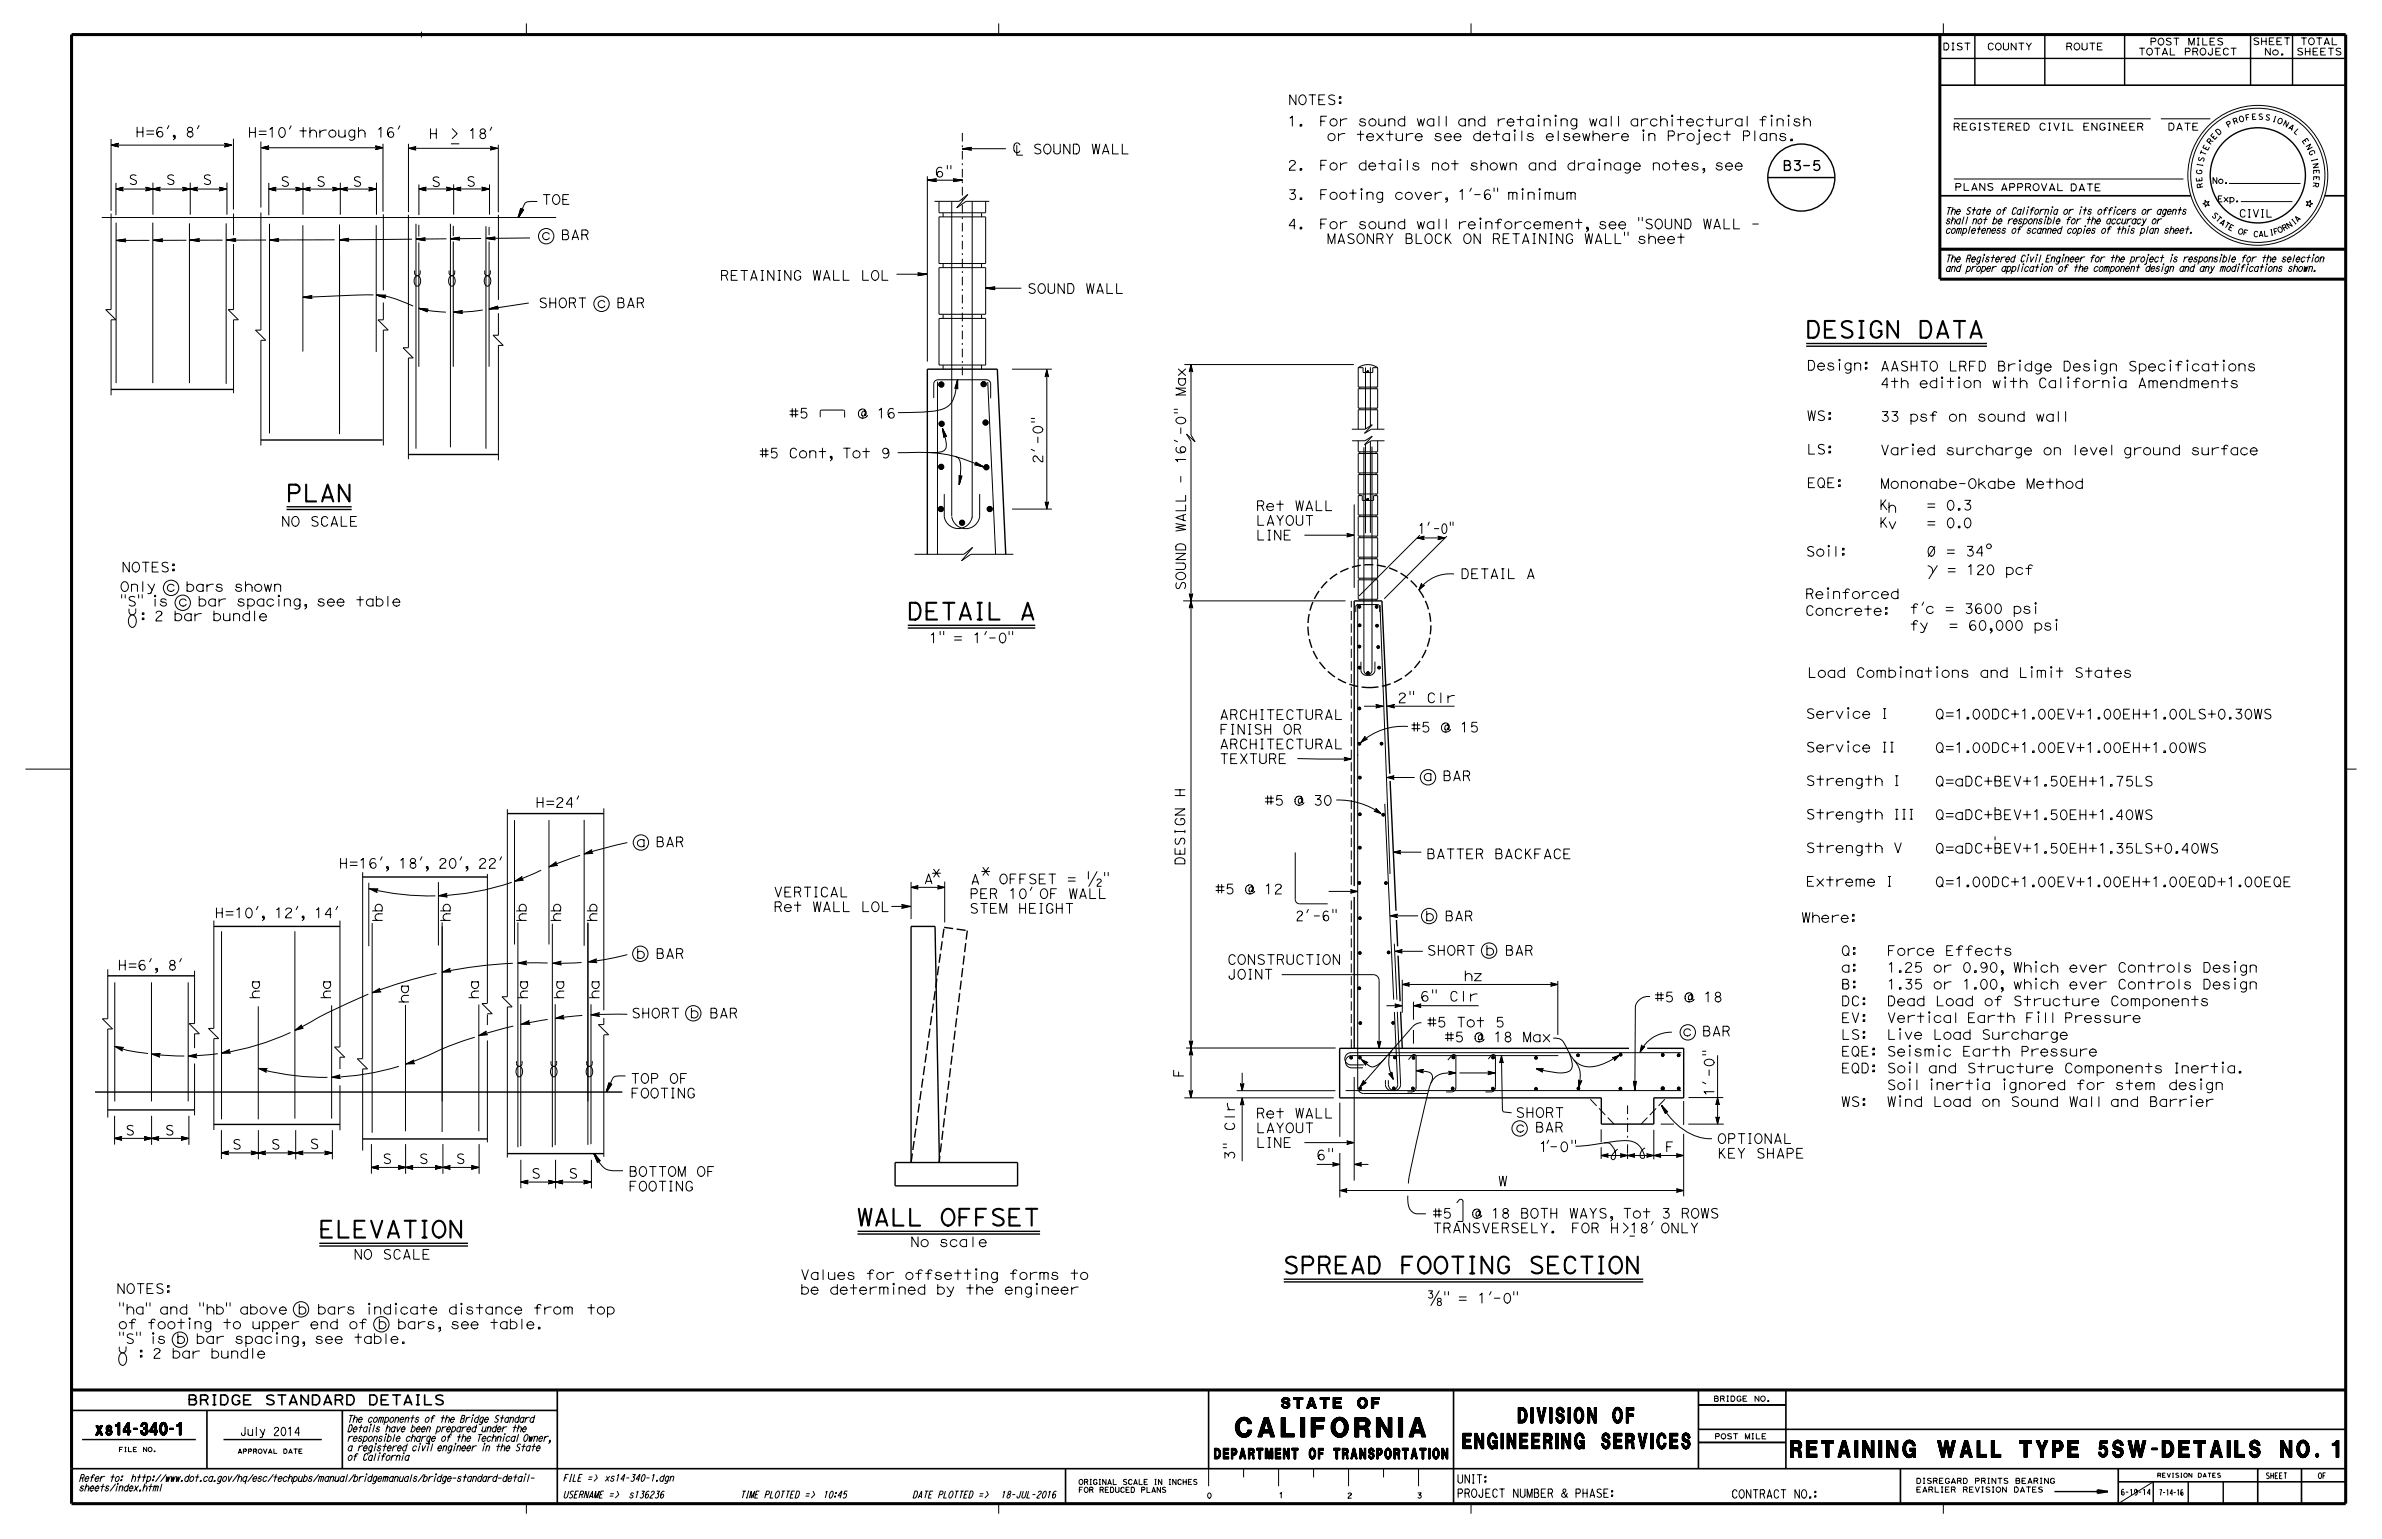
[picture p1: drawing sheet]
<svg xmlns="http://www.w3.org/2000/svg" width="432mm" height="279mm" viewBox="0 0 432 279" stroke-linecap="round" stroke-linejoin="round" font-family="sans-serif">
<defs><g id="words">
<text font-size="3.5" x="223.9" y="260.5">CALIFORNIA</text>
<g font-size="3">
<text x="327.3" y="61.2">DESIGN DATA</text>
<text x="51.8" y="90.9">PLAN</text>
<text x="164.4" y="112.3">DETAIL A</text>
<text x="57.7" y="224.4">ELEVATION</text>
<text x="155.3" y="222.2">WALL OFFSET</text>
<text x="232.6" y="230.9">SPREAD FOOTING SECTION</text>
<text x="324.6" y="264.2">RETAINING WALL TYPE 5SW-DETAILS NO. 1</text>
</g>
<g font-size="2.8">
<text x="265.2" y="262.7">ENGINEERING SERVICES</text>
<text x="275.2" y="258">DIVISION OF</text>
</g>
<text font-size="2.2" x="17.3" y="260.2">xs14-340-1</text>
<g font-size="1.9">
<text x="232.3" y="255.3">STATE OF</text>
<text x="220.1" y="264.5">DEPARTMENT OF TRANSPORTATION</text>
</g>
<g font-size="1.8">
<text x="233.4" y="22.9">1.</text>
<text x="233.5" y="19">NOTES:</text>
<text x="238.7" y="22.9">For sound wall and retaining wall architectural finish</text>
<text x="24.5" y="24.8">H=6’, 8’</text>
<text x="44.9" y="24.9">H=10’ through 16’</text>
<text x="77.7" y="25.1">H &gt; 18’</text>
<text x="238" y="25.5">or texture see details elsewhere in Project Plans.</text>
<text x="23.3" y="33.5">S</text>
<text x="30.1" y="33.5">S</text>
<text x="36.7" y="33.5">S</text>
<text x="50.8" y="33.8">S</text>
<text x="57.3" y="33.8">S</text>
<text x="63.9" y="33.8">S</text>
<text x="78.2" y="33.8">S</text>
<text x="84.5" y="33.8">S</text>
<text x="169.4" y="32.1">6&quot;</text>
<text x="233.4" y="30.8">2.</text>
<text x="238.7" y="30.8">For details not shown and drainage notes, see</text>
<text x="323.1" y="30.9">B3-5</text>
<text x="98.2" y="37.1">TOE</text>
<text x="233.4" y="41.5">4.</text>
<text x="233.4" y="36.2">3.</text>
<text x="238.1" y="41.5">For sound wall reinforcement, see &quot;SOUND WALL -</text>
<text x="238.2" y="36.2">Footing cover, 1’-6&quot; minimum</text>
<text x="98.1" y="43.5">c BAR</text>
<text x="236.5" y="44.2">MASONRY BLOCK ON RETAINING WALL&quot; sheet</text>
<text x="130.5" y="50.8">RETAINING WALL LOL</text>
<text x="186.2" y="53.2">SOUND WALL</text>
<text x="97.6" y="55.8">SHORT c BAR</text>
<text x="214.9" y="71.9" transform="rotate(-90 214.9 71.9)">Max</text>
<text x="327.5" y="67.1">Design:</text>
<text x="340.8" y="70.3">4th edition with California Amendments</text>
<text x="340.8" y="67.3">AASHTO LRFD Bridge Design Specifications</text>
<text x="143.1" y="75.8">#5</text>
<text x="152.9" y="75.8">@ 16</text>
<text x="327.5" y="76.3">WS:</text>
<text x="340.8" y="76.4">33 psf on sound wall</text>
<text x="137.7" y="83">#5 Cont, Tot 9</text>
<text x="327.5" y="82.3">LS:</text>
<text x="340.8" y="82.5">Varied surcharge on level ground surface</text>
<text x="189" y="84.1" transform="rotate(-90 189 84.1)">2’-0&quot;</text>
<text x="214.9" y="84.2" transform="rotate(-90 214.9 84.2)">16’-0&quot;</text>
<text x="327.5" y="88.4">EQE:</text>
<text x="340.8" y="88.6">Mononabe-Okabe Method</text>
<text x="50.9" y="95.4">NO SCALE</text>
<text x="227.7" y="95.2">LAYOUT</text>
<text x="227.7" y="92.6">Ret WALL</text>
<text x="340.6" y="92.4">K</text>
<text x="340.6" y="95.6">Kv</text>
<text x="342.1" y="92.9">h</text>
<text x="349.2" y="95.7">= 0.0</text>
<text x="349.2" y="92.5">= 0.3</text>
<text x="214.9" y="96.5" transform="rotate(-90 214.9 96.5)">WALL</text>
<text x="227.7" y="97.9">LINE</text>
<text x="257.1" y="96.7">1’-0&quot;</text>
<text x="327.3" y="100.9">Soil:</text>
<text x="349.1" y="100.9">/</text>
<text x="349.2" y="100.8">0 = 34^</text>
<text x="21.7" y="107.2">Only c bars shown</text>
<text x="22" y="103.7">NOTES:</text>
<text x="214.9" y="107.1" transform="rotate(-90 214.9 107.1)">SOUND</text>
<text x="264.7" y="104.9">DETAIL A</text>
<text x="352.9" y="104.2">= 120 pcf</text>
<text x="21.7" y="109.9">&quot;S&quot; is c bar spacing, see table</text>
<text x="24" y="112.6">: 2 bar bundle</text>
<text x="327.2" y="111.6">Concrete:</text>
<text x="327.2" y="108.6">Reinforced</text>
<text x="346.2" y="111.2">f’c = 3600 psi</text>
<text x="168.4" y="116.6">1&quot; = 1’-0&quot;</text>
<text x="346.2" y="114.3">fy</text>
<text x="352" y="114.3">= 60,000 psi</text>
<text x="327.6" y="122.8">Load Combinations and Limit States</text>
<text x="221" y="130.5">ARCHITECTURAL</text>
<text x="253.3" y="127.4">2&quot; Clr</text>
<text x="327.3" y="130.3">Service I</text>
<text x="350.8" y="130.4">Q=1.00DC+1.00EV+1.00EH+1.00LS+0.30WS</text>
<text x="221" y="135.8">ARCHITECTURAL</text>
<text x="221" y="133.1">FINISH OR</text>
<text x="255.8" y="132.7">#5 @ 15</text>
<text x="327.3" y="136.4">Service II</text>
<text x="350.8" y="136.4">Q=1.00DC+1.00EV+1.00EH+1.00WS</text>
<text x="221" y="138.5">TEXTURE</text>
<text x="257.9" y="141.6">a BAR</text>
<text x="327.3" y="142.4">Strength I</text>
<text x="350.8" y="142.5">Q=aDC+BEV+1.50EH+1.75LS</text>
<text x="97" y="146.4">H=24’</text>
<text x="214.8" y="144.6" transform="rotate(-90 214.8 144.6)">H</text>
<text x="229.2" y="146">#5 @ 30</text>
<text x="327.3" y="148.5">Strength III</text>
<text x="350.8" y="148.6">Q=aDC+BEV+1.50EH+1.40WS</text>
<text x="115.3" y="153.5">a BAR</text>
<text x="258.5" y="155.7">BATTER BACKFACE</text>
<text x="327.3" y="154.6">Strength V</text>
<text x="350.8" y="154.7">Q=aDC+BEV+1.50EH+1.35LS+0.40WS</text>
<text x="61.4" y="157.4">H=16’, 18’, 20’, 22’</text>
<text x="167.4" y="160.2">A</text>
<text x="168.9" y="159.3">*</text>
<text x="177.8" y="158.9">*</text>
<text x="214.8" y="157" transform="rotate(-90 214.8 157)">DESIGN</text>
<text x="327.3" y="160.7">Extreme I</text>
<text x="350.8" y="160.8">Q=1.00DC+1.00EV+1.00EH+1.00EQD+1.00EQE</text>
<text x="38.9" y="166.4">H=10’, 12’, 14’</text>
<text x="69.3" y="167.2" transform="rotate(-90 69.3 167.2)">hb</text>
<text x="81.6" y="167.2" transform="rotate(-90 81.6 167.2)">hb</text>
<text x="95.4" y="167.2" transform="rotate(-90 95.4 167.2)">hb</text>
<text x="101.7" y="167.2" transform="rotate(-90 101.7 167.2)">hb</text>
<text x="108.2" y="167.2" transform="rotate(-90 108.2 167.2)">hb</text>
<text x="140.2" y="165.3">Ret WALL LOL</text>
<text x="140.2" y="162.6">VERTICAL</text>
<text x="175.7" y="165.6">STEM HEIGHT</text>
<text x="175.7" y="162.9">PER 10’ OF WALL</text>
<text x="220.3" y="162.1">#5 @ 12</text>
<text x="234.8" y="167">2’-6&quot;</text>
<text x="258.3" y="167">b BAR</text>
<text x="326.5" y="167.2">Where:</text>
<text x="115.3" y="173.8">b BAR</text>
<text x="258.6" y="173.2">SHORT b BAR</text>
<text x="333.7" y="173.2">Q:</text>
<text x="342" y="173.2">Force Effects</text>
<text x="21.3" y="175.9">H=6’, 8’</text>
<text x="222.5" y="177.5">JOINT</text>
<text x="222.5" y="174.9">CONSTRUCTION</text>
<text x="265.3" y="177.8">hz</text>
<text x="333.7" y="179.3">B:</text>
<text x="333.7" y="176.3">a:</text>
<text x="342" y="179.3">1.35 or 1.00, which ever Controls Design</text>
<text x="342" y="176.3">1.25 or 0.90, Which ever Controls Design</text>
<text x="47.1" y="181.2" transform="rotate(-90 47.1 181.2)">ha</text>
<text x="59.9" y="181.2" transform="rotate(-90 59.9 181.2)">ha</text>
<text x="74.1" y="182" transform="rotate(-90 74.1 182)">ha</text>
<text x="86.8" y="181.2" transform="rotate(-90 86.8 181.2)">ha</text>
<text x="95.6" y="181.2" transform="rotate(-90 95.6 181.2)">ha</text>
<text x="102.2" y="181.2" transform="rotate(-90 102.2 181.2)">ha</text>
<text x="108.6" y="181.2" transform="rotate(-90 108.6 181.2)">ha</text>
<text x="114.4" y="184.6">SHORT b BAR</text>
<text x="257.4" y="181.5">6&quot; Clr</text>
<text x="300" y="181.7">#5 @ 18</text>
<text x="333.7" y="185.4">EV:</text>
<text x="333.7" y="182.4">DC:</text>
<text x="342" y="185.4">Vertical Earth Fill Pressure</text>
<text x="342" y="182.4">Dead Load of Structure Components</text>
<text x="258.7" y="186.2">#5 Tot 5</text>
<text x="261.9" y="188.9">#5 @ 18 Max</text>
<text x="305" y="187.8">c BAR</text>
<text x="333.7" y="191.5">EQE:</text>
<text x="333.7" y="188.5">LS:</text>
<text x="342" y="191.5">Seismic Earth Pressure</text>
<text x="342" y="188.5">Live Load Surcharge</text>
<text x="114.3" y="196.4">TOP OF</text>
<text x="214.5" y="195.4" transform="rotate(-90 214.5 195.4)">F</text>
<text x="333.7" y="194.5">EQD:</text>
<text x="342" y="197.6">Soil inertia ignored for stem design</text>
<text x="342" y="194.5">Soil and Structure Components Inertia.</text>
<text x="114.3" y="199.1">FOOTING</text>
<text x="227.7" y="202.7">Ret WALL</text>
<text x="274.7" y="202.6">SHORT</text>
<text x="310.7" y="198.8" transform="rotate(-90 310.7 198.8)">1’-0&quot;</text>
<text x="333.7" y="200.6">WS:</text>
<text x="342" y="200.6">Wind Load on Sound Wall and Barrier</text>
<text x="22.7" y="205.8">S</text>
<text x="29.9" y="205.8">S</text>
<text x="42.1" y="208.4">S</text>
<text x="49.1" y="208.4">S</text>
<text x="56.1" y="208.3">S</text>
<text x="223.8" y="205.1" transform="rotate(-90 223.8 205.1)">Clr</text>
<text x="227.7" y="208.1">LINE</text>
<text x="227.7" y="205.4">LAYOUT</text>
<text x="274.7" y="205.3">c BAR</text>
<text x="278.9" y="208.8">1-0&quot;</text>
<text x="301.8" y="208.8">F</text>
<text x="311.3" y="210">KEY SHAPE</text>
<text x="311.3" y="207.3">OPTIONAL</text>
<text x="69.3" y="211">S</text>
<text x="75.9" y="211">S</text>
<text x="82.6" y="211">S</text>
<text x="96.3" y="213.6">S</text>
<text x="103" y="213.6">S</text>
<text x="113.9" y="216">FOOTING</text>
<text x="113.9" y="213.3">BOTTOM OF</text>
<text x="223.8" y="210.4" transform="rotate(-90 223.8 210.4)">3&quot;</text>
<text x="238.6" y="210.3">6&quot;</text>
<text x="271.6" y="215">W</text>
<text x="259.7" y="220.9">#5</text>
<text x="264.7" y="220.9">@ 18 BOTH WAYS, Tot 3 ROWS</text>
<text x="165" y="226.1">No scale</text>
<text x="259.7" y="223.5">TRANSVERSELY.</text>
<text x="284.9" y="223.5">FOR H&gt;18’ ONLY</text>
<text x="64.1" y="228.3">NO SCALE</text>
<text x="145.1" y="232">Values for offsetting forms to</text>
<text x="21.1" y="234.5">NOTES:</text>
<text x="21.4" y="238.3">&quot;ha&quot; and &quot;hb&quot; above b bars indicate distance from top</text>
<text x="145.1" y="234.7">be determined by the engineer</text>
<text x="21.4" y="243.6">&quot;S&quot; is b bar spacing, see table.</text>
<text x="21.4" y="240.9">of footing to upper end of b bars, see table.</text>
<text x="23.6" y="246.3">: 2 bar bundle</text>
<text x="33.9" y="254.7">BRIDGE STANDARD DETAILS</text>
</g>
<g font-size="1.5">
<text x="43.5" y="260.3">July 2014</text>
<text x="264.1" y="268.9">UNIT:</text>
<text x="264.1" y="271.5">PROJECT NUMBER &amp; PHASE:</text>
<text x="313.8" y="271.6">CONTRACT NO.:</text>
</g>
<text font-size="1.4" x="405.9" y="39.4">CIVIL</text>
<g font-size="1.3">
<text x="354" y="23.6">REGISTERED CIVIL ENGINEER</text>
<text x="392.9" y="23.6">DATE</text>
<text x="354.3" y="34.5">PLANS</text>
<text x="362.6" y="34.6">APPROVAL</text>
<text x="375.2" y="34.6">DATE</text>
<text x="352.6" y="40.6">shall not be responsible for the accuracy or</text>
<text x="352.6" y="38.9">The State of California or its officers or agents</text>
<text x="352.6" y="47.5">The Registered Civil Engineer for the project is responsible for the selection</text>
<text x="352.6" y="42.3">completeness of scanned copies of this plan sheet.</text>
<text x="352.6" y="49.2">and proper application of the component design and any modifications shown.</text>
<text x="62.9" y="257.9">The components of the Bridge Standard</text>
<text x="62.9" y="263.1">a registered civil engineer in the State</text>
<text x="62.9" y="261.4">responsible charge of the Technical Owner,</text>
<text x="62.9" y="259.6">Details have been prepared under the</text>
<text x="14.3" y="268.6">Refer to:</text>
<text x="22.9" y="268.6">http://www.dot.ca.gov/hq/esc/techpubs/manual/bridgemanuals/bridge-standard-detail-</text>
<text x="62.9" y="264.8">of California</text>
<text x="102" y="268.6">FILE =&gt;</text>
<text x="109.5" y="268.6">xs14-340-1.dgn</text>
<text x="14.3" y="270.4">sheets/index.html</text>
<text x="102" y="271.6">USERNAME =&gt;</text>
<text x="113.9" y="271.6">s136236</text>
<text x="134.1" y="271.6">TIME PLOTTED =&gt;</text>
<text x="149.1" y="271.6">10:45</text>
<text x="165.4" y="271.6">DATE PLOTTED =&gt;</text>
<text x="181.3" y="271.6">18-JUL-2016</text>
</g>
<g font-size="1.2">
<text x="352.1" y="9.1">DIST</text>
<text x="360.2" y="9.1">COUNTY</text>
<text x="374.4" y="9.1">ROUTE</text>
<text x="387.6" y="10">TOTAL PROJECT</text>
<text x="389.7" y="8.2">POST MILES</text>
<text x="408.3" y="8.1">SHEET</text>
<text x="410.4" y="10">No.</text>
<text x="416.3" y="10">SHEETS</text>
<text x="416.9" y="8.1">TOTAL</text>
</g>
<g font-size="1.1">
<text x="401" y="33.3">No.</text>
<text x="401.9" y="36.6">Exp.</text>
<text x="410.7" y="268.1">SHEET</text>
<text x="420.2" y="268.1">OF</text>
<text x="384.4" y="271.1">6-19-14</text>
<text x="391.3" y="271.1">7-14-16</text>
</g>
<g font-size="1">
<text x="403.9" y="23.2" transform="rotate(-31 403.9 23.2)">P</text>
<text x="405" y="22.6" transform="rotate(-20 405 22.6)">R</text>
<text x="406" y="22.2" transform="rotate(-15 406 22.2)">O</text>
<text x="407.1" y="21.9" transform="rotate(-10 407.1 21.9)">F</text>
<text x="408.2" y="21.7" transform="rotate(-4 408.2 21.7)">E</text>
<text x="409.3" y="21.7" transform="rotate(1 409.3 21.7)">S</text>
<text x="410.5" y="21.7" transform="rotate(12 410.5 21.7)">S</text>
<text x="411.8" y="22" transform="rotate(17 411.8 22)">I</text>
<text x="412.7" y="22.2" transform="rotate(22 412.7 22.2)">O</text>
<text x="413.7" y="22.7" transform="rotate(28 413.7 22.7)">N</text>
<text x="414.7" y="23.2" transform="rotate(33 414.7 23.2)">A</text>
<text x="415.7" y="23.9" transform="rotate(44 415.7 23.9)">L</text>
<text x="399.4" y="29.5" transform="rotate(-74 399.4 29.5)">S</text>
<text x="399.7" y="28.4" transform="rotate(-69 399.7 28.4)">T</text>
<text x="400.2" y="27.4" transform="rotate(-63 400.2 27.4)">E</text>
<text x="400.7" y="26.3" transform="rotate(-53 400.7 26.3)">R</text>
<text x="401.4" y="25.4" transform="rotate(-47 401.4 25.4)">E</text>
<text x="402.1" y="24.6" transform="rotate(-42 402.1 24.6)">D</text>
<text x="417.3" y="25.5" transform="rotate(55 417.3 25.5)">E</text>
<text x="417.9" y="26.4" transform="rotate(60 417.9 26.4)">N</text>
<text x="418.4" y="27.4" transform="rotate(65 418.4 27.4)">G</text>
<text x="419" y="28.8" transform="rotate(76 419 28.8)">I</text>
<text x="419.2" y="29.6" transform="rotate(81 419.2 29.6)">N</text>
<text x="399.1" y="31.7" transform="rotate(-85 399.1 31.7)">G</text>
<text x="399.2" y="32.9" transform="rotate(-96 399.2 32.9)">E</text>
<text x="399.2" y="30.4" transform="rotate(-79 399.2 30.4)">I</text>
<text x="399.4" y="34" transform="rotate(-101 399.4 34)">R</text>
<text x="419.4" y="33" transform="rotate(98 419.4 33)">R</text>
<text x="419.4" y="30.7" transform="rotate(87 419.4 30.7)">E</text>
<text x="419.4" y="31.9" transform="rotate(92 419.4 31.9)">E</text>
<text x="400.8" y="39.1" transform="rotate(46 400.8 39.1)">S</text>
<text x="401.5" y="39.8" transform="rotate(41 401.5 39.8)">T</text>
<text x="402.2" y="40.4" transform="rotate(37 402.2 40.4)">A</text>
<text x="403" y="41" transform="rotate(32 403 41)">T</text>
<text x="403.8" y="41.5" transform="rotate(27 403.8 41.5)">E</text>
<text x="414" y="41.9" transform="rotate(-29 414 41.9)">R</text>
<text x="414.9" y="41.5" transform="rotate(-34 414.9 41.5)">N</text>
<text x="415.9" y="40.8" transform="rotate(-38 415.9 40.8)">I</text>
<text x="416.4" y="40.4" transform="rotate(-43 416.4 40.4)">A</text>
<text x="405.6" y="42.3" transform="rotate(18 405.6 42.3)">O</text>
<text x="406.5" y="42.6" transform="rotate(13 406.5 42.6)">F</text>
<text x="408.4" y="42.9" transform="rotate(4 408.4 42.9)">C</text>
<text x="409.4" y="42.9" transform="rotate(-1 409.4 42.9)">A</text>
<text x="410.4" y="42.9" transform="rotate(-6 410.4 42.9)">L</text>
<text x="411.5" y="42.7" transform="rotate(-10 411.5 42.7)">I</text>
<text x="412.3" y="42.5" transform="rotate(-15 412.3 42.5)">F</text>
<text x="413.1" y="42.3" transform="rotate(-24 413.1 42.3)">O</text>
<text x="310.6" y="254.1">BRIDGE NO.</text>
<text x="310.8" y="260.9">POST MILE</text>
<text x="347.3" y="269">DISREGARD PRINTS BEARING</text>
<text x="347.3" y="270.6">EARLIER REVISION DATES</text>
</g>
<g font-size=".9">
<text x="195.5" y="269.2">ORIGINAL SCALE IN INCHES</text>
<text x="195.5" y="270.6">FOR REDUCED PLANS</text>
<text x="218.7" y="271.6">0</text>
<text x="231.8" y="271.6">1</text>
<text x="244.2" y="271.6">2</text>
<text x="256.9" y="271.6">3</text>
</g>
<g font-size=".8">
<text x="21.5" y="263.2">FILE NO.</text>
<text x="43" y="263.5">APPROVAL DATE</text>
<text x="391" y="267.9">REVISION DATES</text>
</g>
</g></defs>
<g fill="none" stroke="#000" stroke-width=".25">
<path d="M351.6 10.6h73.6M358 6.3v9.1M370.7 6.3v9.1M385.1 6.3v9.1M408 6.3v9.1M415.6 6.3v9.1M94.5 37.8l-.5 1.6M94.5 37.9l-.1-.2-.4 1.7M94.5 37.9l.1 .1M94.5 37.9l-.5 1.5M94.6 37.9l-.6 1.5M94.6 38l-.6 1.4"/>
<path d="M94.7 38l-.7 1.4M94.8 38h-.2M94.8 38h.1l-.9 1.4M94.8 38l-.8 1.4M94.9 38l-.9 1.4M320.5 32.2h12.1M20.1 70.6h22.2M47.3 79.8h22M327.4 62.8h32.8M327.4 62.3h32.8M51.9 91.9h11.8M51.9 92.4h11.8"/>
<path d="M74 82.4h16.3M164.6 113.4h23.1M164.6 113.9h23.1M168.1 100.5v-33.6h12.7l1.5 33.6M65.7 159h22.6M92 147.5h17.5M251.9 140.3l-1.4-31.3h-5v51.7M252 141.6l1.1 23.5M19.5 176.9h15.8M38.8 168h22.8M245.5 162.6v27.5M253.1 166.8l.3 4.8"/>
<path d="M253.4 173.3l.4 8.2M17.2 198h95.6M110.5 196.4l-.5 1.5M110.5 196.4l-.1-.1-.4 1.6M110.5 196.4l.1 .2M110.5 196.5l-.5 1.4M110.6 196.6l-.6 1.3M110.7 196.6l-.7 1.3M110.8 196.5l-.2 .1M110.8 196.5h.1l-.9 1.4M110.8 196.5l-.8 1.4M253.9 183.4l.3 6.7"/>
<path d="M295.3 190.1h-52.5v9h47.5v4.7h9.5v-4.7h5.4v-9h-6.6M19.5 201.2h15.8M38.8 203.9h22.8M65.7 206.5h22.6M92 209.2h17.5M107.7 209.2l.6 1.6 .1-.1M107.7 209.2l1.1 1.3h-.1M107.7 209.2l.7 1.5M107.7 209.2l.8 1.4M107.7 209.2l1 1.3M107.7 209.2l.9 1.3M107.7 209.2l.8 1.3"/>
<path d="M108.5 210.5l-.1 .2M108.5 210.5h.2M162.3 210.8h22.2v4.2h-22.2zM170.3 210.8l-.8-42.8h-4.3v42.8M57.9 225.4h26.9M57.9 225.9h26.9M155.4 223.3h33.1M155.4 223.8h33.1M232.7 231.9h65.2M232.7 232.4h65.2M14.9 261h20.6M40.5 261h17.8"/>
<path d="M307.9 261.5h15.8M372.4 270.4h8.9M390.3 268.7v3.9M396.7 268.7v3.9M403 268.7v3.9"/>
<circle cx="326.5" cy="32.2" r="6.1"/>
<circle cx="409.3" cy="31.8" r="8.6"/>
</g>
<path d="M245 160.4v-51.4M245 190.1v-27.1M292.6 203.8l-4.6-4.7M297.5 203.8l4.5-4.7" fill="none" stroke="#000" stroke-width=".18" stroke-dasharray="1.7 .6" stroke-linecap="butt"/>
<g fill="none" stroke="#000" stroke-width=".18">
<path d="M76.4 5.7v1.1M95.4 4.2v2.1M181 4.2v2.1M266.7 4.2v2.1M352.3 4.2v2.1M18.5 39.4h82.3M20.1 25.2v13M20.1 38.7v17.4h-.9l1.8 1.9h-.9v13.7M20.2 26.3l1.3-.3-.2 .3 .2 .3zM20.2 26.3h21M20.4 26.3l1-.2-.2 .2 .2 .2zM20.6 26.3l.6-.1-.1 .1 .1 .2z"/>
<path d="M20.8 26.3l.4-.1v.2zM20.8 26.3h.3l-.3 .1M21 34.3l1.3-.3-.2 .3 .2 .3zM21 33.2v5.8M21 34.3h20.1M21.2 34.3l1-.3-.2 .3 .2 .2zM21.4 34.3l.7-.2-.1 .2 .1 .1zM21.6 34.3l.4-.1v.2zM21.6 34.2l.3 .1h-.3M26.4 34l1.3 .3-1.3 .3 .3-.3zM26.6 34l.9 .3-.9 .2 .1-.2zM26.7 34.1l.6 .2-.6 .1 .1-.1z"/>
<path d="M26.8 34.2l.3 .1-.3 .1zM27.1 34.2l-.3 .1h.3M27.7 33.1v5.8M27.7 34.3l1.3-.3-.2 .3 .2 .3zM28 34.3l.9-.3-.2 .3 .2 .2zM28.2 34.3l.6-.2-.1 .2 .1 .1zM28.3 34.3l.4-.1v.2zM28.3 34.2l.3 .1h-.3M30.6 22.8l-.3 .6M33.1 34l1.3 .3-1.3 .3 .2-.3zM33.3 34l.9 .3-.9 .2 .1-.2zM33.4 34.1l.6 .2-.6 .1 .1-.1z"/>
<path d="M33.4 34.2l.4 .1-.4 .1zM33.8 34.2l-.3 .1h.3M34.5 33.1v5.8M34.5 34.3l1.3-.3-.2 .3 .2 .3zM34.7 34.3l1-.3-.2 .3 .2 .2zM34.9 34.3l.7-.2-.2 .2 .2 .1zM35.1 34.3l.4-.1v.2zM35.1 34.2l.3 .1h-.3M36.1 22.8l-.3 .6M39.8 34l1.3 .3-1.3 .3 .2-.3zM39.9 34l.9 .3-.9 .2 .2-.2zM40 34.1l.6 .2-.6 .1 .1-.1z"/>
<path d="M40.1 34.2l.4 .1-.4 .1zM40.5 34.2l-.3 .1h.3M40.7 26l1.3 .3-1.3 .3 .2-.3zM40.8 26.1l1 .2-1 .2 .2-.2zM41 26.2l.6 .1-.6 .2 .1-.2zM41 26.2l.4 .1-.4 .1zM41.1 33.1v5.8M41.4 26.3h-.3h.3M42.3 25.1v12.9M42.3 38.7v4M47.3 38.5v21.4h-1l1.9 1.8h-.9v19.1M47.3 25.7v11.9"/>
<path d="M47.4 26.8l1.3-.3-.2 .3 .2 .3zM47.7 26.8l.9-.2-.2 .2 .2 .2zM47.8 26.8l.7-.2-.1 .2 .1 .1zM48 26.8l.4-.1v.2zM48 26.8h.3h-.3M48.1 26.8h20.6M48.7 34.3l1.3-.3-.2 .3 .2 .3zM48.7 34.3h19.5M48.7 33.2v5.8M49 34.3l.9-.2-.2 .2 .2 .2zM49.1 34.3l.7-.2-.1 .2 .1 .1zM49.3 34.3l.4-.1v.2z"/>
<path d="M49.3 34.2l.3 .1h-.3M52.8 22.8l-.3 .6M53.6 34l1.3 .3-1.3 .3 .3-.3zM53.8 34.1l.9 .2-.9 .2 .1-.2zM53.9 34.1l.6 .2-.6 .1 .1-.1zM54 34.2l.3 .1-.3 .1zM54.3 34.2l-.3 .1h.3M54.9 33.1v5.8M54.9 34.3l1.3-.3-.2 .3 .2 .3zM55.2 34.3l.9-.2-.2 .2 .2 .2zM55.4 34.3l.6-.2-.1 .2 .1 .1zM55.5 34.3l.4-.1v.2z"/>
<path d="M55.5 34.2l.3 .1h-.3M60.3 34l1.3 .3-1.3 .3 .2-.3zM60.5 34.1l.9 .2-.9 .2 .1-.2zM60.6 34.1l.6 .2-.6 .1 .1-.1zM60.6 34.2l.4 .1-.4 .1zM61 34.2l-.3 .1h.3M61.7 33.1v5.8M61.7 34.3l1.3-.3-.2 .3 .2 .3zM61.9 34.3l1-.2-.2 .2 .2 .2zM62.1 34.3l.7-.2-.2 .2 .2 .1zM62.3 34.3l.4-.1v.2zM62.3 34.2l.3 .1h-.3"/>
<path d="M66.9 34l1.3 .3-1.3 .3 .2-.3zM67 34.1l.9 .2-.9 .2 .2-.2zM67.1 34.1l.6 .2-.6 .1 .1-.1zM67.2 34.2l.4 .1-.4 .1zM67.6 34.2l-.3 .1h.3M68.1 26.5l1.2 .3-1.2 .3 .2-.3zM68.1 26.5l1.3 .3-1.3 .3 .2-.3zM68.2 26.6l.9 .2-.9 .2 .1-.2zM68.2 33.1v5.8M68.3 26.6l.9 .2-.9 .2 .1-.2zM68.3 26.6l.6 .2-.6 .1 .1-.1zM68.4 26.6l.6 .2-.6 .1 .1-.1z"/>
<path d="M68.4 26.7l.4 .1-.4 .1zM68.8 26.7l-.3 .1h.3M69.4 26.1v12.3M69.5 38.9v13.7M72.5 22.8l-.3 .6M74 39v24.1h-.9l1.8 1.8h-.9v18.4M74 26.9h16.3M74 26.1v12.3M74.1 26.9l1.3-.3-.2 .3 .2 .3zM74.3 26.9l1-.2-.2 .2 .2 .2zM74.5 26.9l.7-.2-.2 .2 .2 .2zM74.7 26.9l.4-.1v.2z"/>
<path d="M74.7 26.9h.3h-.3M75.9 34.3l1.3-.4-.2 .4 .2 .3zM75.9 34.3h12.8M75.9 33.5v5.5M76.2 34.3l.9-.3-.2 .3 .2 .2zM76.4 34.3l.6-.2-.1 .2 .1 .1zM76.5 34.3l.4-.1v.2zM76.5 34.2l.3 .1h-.3M81 33.9l1.2 .4-1.2 .3 .2-.3zM81.1 34l.9 .3-.9 .2 .1-.2zM81.2 34.1l.6 .2-.6 .1 .1-.1zM81.3 34.2l.4 .1-.4 .1z"/>
<path d="M81.6 34.2l-.2 .1h.2M81.7 26.1h1.5M82.2 33.4v5.5M82.3 34.3l1.2-.4-.2 .4 .2 .3zM82.5 34.3l.9-.3-.2 .3 .2 .2zM82.7 34.3l.6-.2-.1 .2 .1 .1zM82.8 34.3l.4-.1v.2zM82.8 34.2l.3 .1h-.3M87.4 33.9l1.3 .4-1.3 .3 .2-.3zM87.5 34l.9 .3-.9 .2 .2-.2zM87.6 34.1l.6 .2-.6 .1 .1-.1zM87.7 34.2l.4 .1-.4 .1z"/>
<path d="M88.1 34.2l-.3 .1h.3M88.7 33.5v5.4M88.9 26.6l1.3 .3-1.3 .3 .2-.3zM89 26.7l1 .2-1 .2 .2-.2zM89.1 26.7l.7 .2-.7 .2 .1-.2zM89.1 23.1l-.3 .5M89.2 26.8l.4 .1-.4 .1zM89.6 26.9h-.3h.3M90.3 26.2v12.3M90.3 39v15.4M97.4 36.5h-1a1.31 1.31 0 0 0-1.5 1l-.9 1.9M168.1 32.7l1.7 .2-.1-.1"/>
<path d="M168.1 32.7l1.6 .2M168.1 32.7h6.4M168.1 32v33.6M168.1 32.7l1.6 .1M168.1 32.7h1.5M169.4 36.5h4.5l1.6-1.3-2.1 2.5 1.7-1.2h4.2M169.6 32.7l.1 .1M169.6 32.6l-1.5 .1M169.7 32.5l-1.6 .2M169.8 32.4l-1.7 .3M170.2 36.5v2.1h8.5v-2.1M170.2 39.3h8.5v8.5h-8.5z"/>
<path d="M171 38.6v.7M171.7 30v.6M172.4 30v.6M172.5 36.5v57.1M172.8 32.4l1.7 .3M172.8 32.5l1.7 .2M172.9 32.5l1.6 .2M172.9 32.6l1.6 .1M173 32.7l-.1 .1M174.5 27l1.6 .2M174.5 27l1.6 .3-.1-.2M174.5 27l1.5 .1"/>
<path d="M174.5 27h1.5M174.5 32.7h-1.6M174.5 32.7l-1.6 .1M174.5 32.7l-1.7 .2 .1-.1M174.5 32.7l-1.7 .2M176 26.9l-1.5 .1M176 26.8l.1-.1-1.6 .3M176 26.8l-1.5 .2M176 26.8v.3M176.1 26.8l-1.6 .2M176.2 36.5v57.4M177.9 38.6v.7"/>
<path d="M182.3 27h-7.8M184.3 26.4v1.7h1.1M184.9 26.3a.6 .6 0 0 0-.8-.3 .6 .6 0 0 0-.3 .7 .67 .67 0 0 0 .1 .8 .67 .67 0 0 0 .8 .1l.2-.2M188.6 26.3a.58 .58 0 0 0-.6-.2 .58 .58 0 0 0-.4 .6l.5 .3a.47 .47 0 0 1 .6 .3 .47 .47 0 0 1-.3 .6h-.4l-.4-.2M189.5 26.3a.73 .73 0 0 1 .9 .1 .73 .73 0 0 1 .1 .9 .68 .68 0 0 1-.8 .6 .68 .68 0 0 1-.5-.9zM191 26.1v1.4a.6 .6 0 0 0 .6 .4 .6 .6 0 0 0 .6-.4v-1.4M193.9 26.1v1.8l-1.1-1.8v1.8M194.6 26.1h.6a1 1 0 0 1-.1 1.8h-.5zM198 26.1l.3 1.8 .4-1.8 .3 1.8 .4-1.8M199.9 27.9l.5-1.8 .6 1.8M200 27.5h.9M201.7 26.1v1.8h1"/>
<path d="M203.4 26.1v1.8h1.1M246.8 34.9v1.3M253.8 29.6v1.2M266.7 34.1l-.3 .6M270.8 34.1v.6M271.5 34.1v.6M274.6 24.2v1.3M276 34.9v1.3M278.9 21.6v1.3M279.1 34.9v1.3M282 21.6v1.3M289.9 29.6v1.2"/>
<path d="M297.1 39.4v.6M297.7 39.4v.6M297.9 24.2v1.3M303.1 21.6v1.3M308 24.2v1.7a.28 .28 0 0 1-.1 .2 .28 .28 0 0 1-.3 0M321.2 21.6v1.3M324.2 21.6v1.3M354.2 21.5h35.7M354.2 32.5h41.6M367.6 38l-.2 .9M370.8 39.7l-.2 .9M372 38l-.3 .9"/>
<path d="M377.2 38l-.2 .9M383.4 38l-.2 .9M391.7 21.5h9M399.7 36.3l.3 .4 .4-.2-.2 .4 .3 .4-.5-.2-.2 .4v-.4l-.5-.2 .4-.1zM404.1 33.3h12.9M406.2 36.6h9.4M418.1 36.5l.4 .2 .3-.4v.5l.4 .1-.4 .2v.4l-.3-.3-.4 .1 .3-.4zM21 40.4v29.1M21.1 43.6l1.7 .3-.1-.2M21.1 43.6l1.7 .2M21.1 43.6l1.6 .1M22.6 43.6h-1.5"/>
<path d="M22.6 43.6l.1 .1M22.7 43.5l-1.6 .1M22.7 43.5l-.1 .1M22.7 43.5l.1-.2-1.7 .3M22.8 43.4l-1.7 .2M27.1 43.6h-5.6M27.7 40.4v29.1M27.8 43.6l1.7 .3-.1-.2M27.8 43.6l1.6 .1M27.8 43.6h1.6M27.8 43.6l1.7 .2M29.3 43.6h-1.5"/>
<path d="M29.3 43.6l.1 .1M29.4 43.5l-1.6 .1M29.4 43.4l.1-.1-1.7 .3M29.4 43.4l-1.6 .2M29.4 43.4l-.1 .2M29.5 43.4l-1.7 .2M33.8 43.6h-6.1M34.3 40.5v29M34.5 43.5l1.6 .2M34.5 43.5l1.7 .3-.1-.1M34.5 43.5l1.6 .1M36 43.5h-1.5"/>
<path d="M36 43.5l.1 .2M36.1 43.5h-1.6M36.1 43.4l-.1 .1M36.1 43.4l.1-.1-1.7 .2M36.1 43.4l-1.6 .1M36.1 43.3l-1.6 .2M40.4 43.5l-6 .1M41 40.5v29.1M41.1 43.5l1.7 .3-.1-.1M41.1 43.5l1.6 .2M41.1 43.5l1.5 .1M42.3 44.2v11.9h-.9l1.8 1.9h-.9v13.3"/>
<path d="M42.6 43.5l.1 .2M42.6 43.5h-1.5M42.6 43.4l-1.5 .1M42.7 43.4l.1-.2-1.7 .3M42.7 43.4l-1.6 .1M42.7 43.4l-.1 .1M42.7 43.3l-1.6 .2M48.2 43.5h-7.2M48.9 40.6v38M48.9 43.5l1.6 .2M48.9 43.5l1.7 .3-.1-.1M48.9 43.5l1.5 .1"/>
<path d="M50.4 43.5l.1 .2M50.4 43.5h-1.5M50.4 43.5l.1-.3-1.6 .3M50.5 43.4l-1.6 .1M50.5 43.3l-1.6 .2M54.9 40.8v22.9M54.9 53.9l1.7 .2-.1-.1M54.9 53.9l1.6 .1M54.9 53.9h1.6M54.9 53.9l1.7 .2M56.4 53.9h-1.5M56.4 53.9l.1 .1"/>
<path d="M56.5 53.8l-1.6 .1M56.5 53.7l.1-.1-1.7 .3M56.5 53.7l-1.6 .2M56.5 53.7l-.1 .2M56.5 53.6l-1.6 .3M60.7 43.5h-11.8M61.5 40.7v38M61.6 43.5l1.6 .3v-.2M61.6 43.5l1.6 .1M61.6 43.5h1.5M61.6 43.5l1.6 .2M63.1 43.5l.1 .1"/>
<path d="M63.1 43.5h-1.5M63.1 43.4l-1.5 .1M63.2 43.3v-.1l-1.6 .3M63.2 43.3l-1.6 .2M63.2 43.3l-.1 .2M67.7 53.5l-12.6 .4M68.2 53.5a16.5 16.5 0 0 1 6.7 2M68.2 40.8v23M68.3 53.5l1.6 .6-.1-.2M68.3 53.5l1.5 .3M68.3 53.5l1.6 .5M68.3 53.5l1.5 .2"/>
<path d="M68.3 53.5h1.7l-.1 .1M68.3 53.5l1.5 .4M68.3 53.5l1.6 .1M69.5 54.9v3.1h-1l1.9 1.8h-.9v21M69.8 53.8v.1M69.9 53.6l-.1 .2M74.7 43.4l-13.1 .1M75.4 40.6v40.8M75.4 50.1l.3-.1a1.05 1.05 0 0 1 .6 .9 1.05 1.05 0 0 1-.6 1 1.08 1.08 0 0 1-.3-1.8zM75.4 43.4l1.7 .2M75.4 43.4l1.7 .3-.1-.2M75.4 43.4l1.6 .1"/>
<path d="M75.4 43.4h1.6M75.9 55.9l1.7 .4 3.2 .3M75.9 40.8v2.1M75.9 44v22.5M75.9 55.9l1.5 .4M75.9 55.9l1.6 .2M75.9 55.9l1.6 .6M75.9 55.9l1.6 .3M75.9 55.9l1.6 .7v-.2M75.9 55.9l1.7 .1-.2 .3M75.9 55.9l1.6 .5M75.9 55.9l1.7 .2"/>
<path d="M76.2 49v.5a.51 .51 0 0 1-.5 .5 .51 .51 0 0 1-.6-.5v-.4M76.9 43.4l.1 .1M76.9 43.4h-1.5M76.9 43.4l.2-.3-1.7 .3M77 43.3l-1.6 .1M77 43.2l-1.6 .2M77.1 43.2l-1.7 .2M77.4 56.3l.1 .1M80.9 43.3l-5 .1M81.7 40.6v40.5M81.7 50.1l.2-.1a1.05 1.05 0 0 1 .6 .9 1.05 1.05 0 0 1-.6 1 1.08 1.08 0 0 1-.2-1.8zM81.7 43.3l1.7 .3-.1-.2"/>
<path d="M81.7 43.3l1.6 .2M81.7 43.3l1.6 .1M81.7 43.3h1.5M82.2 41v1.8M82.2 43.8v22.7M82.2 56.6l1.6 .2M82.2 56.6l1.7 .2-.1-.1M82.2 56.6l1.6 .1M82.2 56.6h1.5M82.4 49v.5a.51 .51 0 0 1-.5 .5 .51 .51 0 0 1-.5-.5v-.4M83.2 43.3l.1 .1M83.2 43.3h-1.5"/>
<path d="M83.2 43.2l-1.5 .1M83.3 43.1l.1-.1-1.7 .3M83.3 43.1l-1.6 .2M83.3 43.1l-.1 .2M83.7 56.6h-1.5M83.7 56.6l.1 .1M83.7 56.5l-1.5 .1M83.8 56.4l-.1 .2M83.8 56.4v-.1l-1.6 .3M83.8 56.4l-1.6 .2M83.8 56.3l-1.6 .3M87.2 43.2l-5.6 .1"/>
<path d="M87.5 56.2l-2.6 .3-2.7 .1M88.1 41v40.4M88.1 43.2l1.7 .3-.1-.1M88.1 43.2l1.6 .2M88.1 43.2l1.6 .1M88.1 50.1l.3-.1a1.05 1.05 0 0 1 .6 .9 1.05 1.05 0 0 1-.6 1 1.08 1.08 0 0 1-.3-1.8zM88.7 41.1v1.6M88.7 43.8v22.7M88.9 49v.5a.51 .51 0 0 1-.5 .5 .51 .51 0 0 1-.5-.5v-.4M89.6 43.2l.1 .2M89.6 43.2h-1.5M89.7 43.1l.1-.2-1.7 .3"/>
<path d="M89.7 43.1l-1.6 .1M89.7 43.1l-.1 .1M89.7 43l-1.6 .2M90.2 55.8l.1 .1M90.2 55.8l-1.5 .2M90.2 55.7l-1.5 .3M90.2 55.6l.1-.1-1.6 .5M90.2 55.6l-1.5 .4M90.2 55.6v.2M90.3 55.9l.1 .1h-1.7M90.3 55.9l-1.6 .1M90.3 56h-1.6"/>
<path d="M90.3 56.8v4h-.9l1.8 1.8h-.9v20.9M95.8 54.9l-7.2 1.1M96.1 43.1l-8 .1M162.5 49.7h5.5M166.4 49.5l1.6 .2M166.5 49.6l-.1-.2 1.6 .3M166.5 49.6v.3M166.5 49.6l1.5 .1M166.5 49.7h1.5M168 49.7l-1.5 .1M168 49.7l-1.5 .2M168 49.7l-1.6 .3 .1-.1"/>
<path d="M168 49.7l-1.6 .2M170.2 57.7h8.5v8.5h-8.5zM170.2 48.5h8.5v8.5h-8.5zM171 47.8v.7M171 57v.7M177.9 47.8v.7M177.9 57.1v.6M178.7 52.3l1.7 .2-.1-.1M178.7 52.3l1.6 .2M178.7 52.3h6.4M178.7 52.3l1.6 .1M178.7 52.3h1.6"/>
<path d="M180.3 52.2l-1.6 .1M180.3 52.1v.3M180.3 52.1l.1-.1-1.7 .3M180.3 52.1l-1.6 .2M180.3 52l-1.6 .3M268.4 40.2v1.3M294.5 42.1v.6M295.1 42.1v.6M359.6 46.6l-.2 .9M366.7 48.3l-.2 .9M367.6 46.6l-.2 .9M369.2 46.6l-.2 .9"/>
<path d="M370.1 48.3l-.2 .9M374 46.6l-.2 .9M377.9 41.4l-.2 .9M385.9 41.4l-.2 .9M389.4 46.6l-.4 1.2-.2 .1M392.1 48.3l-.2 .9M393.7 46.6l-.2 .9M402.6 46.6l-.2 .9M405.8 48.3l-.2 .9M407.4 48.3l-.2 .9M410.9 48.3l-.3 .9M419.3 46.6l-.2 .9"/>
<path d="M152.8 74.3h-3.9l-.2 .3v1M169.9 69.2v31.3M170.6 69.3v.1M170.7 76.4v.1M170.8 77.7a6.9 6.9 0 0 1 .7 3.5 1.9 1.9 0 0 1-2.1 .9l-1.1-.1M170.8 77.7l.4 1.6M170.8 77.7l.5 1.4M170.8 77.7l.7 1.4M170.8 77.7l.3 1.7 .1-.2M170.8 77.7l.6 1.4M170.8 77.7l.8 1.5-.1-.1M170.8 77.7l.4 1.5"/>
<path d="M170.8 77.7l.5 1.5M170.8 77.7l.7 1.5M171 66.2v.7M171.3 79.1h.2M171.3 79.1l-.1 .1M173.4 70.3l.1 .1M173.4 70.3l-.2 .1M173.6 68.9l-.5 1.6 .1-.1M173.6 68.9l-.1 1.5M173.6 68.9l-.2 1.5M173.6 68.9v1.6l-.1-.1M173.6 68.9l-.4 1.5"/>
<path d="M173.6 68.9l-.3 1.5M173.6 68.9v1.6M173.6 68.9a8.8 8.8 0 0 1-1.5 4.6 5.9 5.9 0 0 1-3.7 1.1l-5.6 .2M173.6 68.9l-.2 1.4M177.9 66.2v.7M178.3 69.2v.1M178.7 76.2v.1M178.8 68.9a.75 .75 0 0 1 .8 .7v2.6M178.9 68.9h-8.9a.75 .75 0 0 0-.7 .7v2.6M179.1 69.3l1.4 31.2M183.5 66.9h7.2M186.9 75.9h.7"/>
<path d="M186.9 76.5h.7M189.7 67.6l.1 .3v-.3M189.8 67l.3 1.3-.3-.2-.4 .2zM189.8 67.3l.2 .9-.2-.2-.3 .2zM189.8 67.5l.1 .6-.1-.1-.2 .1zM189.8 67.6l.1 .4h-.2zM189.8 66.9v25.4M212.8 74.2h.7M212.8 74.9h.7M212.9 79.8l.5 .3M214.7 66.1h30.7M215.9 66.7v.3v-.3"/>
<path d="M215.9 66.1l.3 1.3-.3-.2-.3 .2zM215.9 66.4l.2 .9-.2-.2-.2 .2zM215.9 66.5l.2 .7-.2-.1-.2 .1zM215.9 66.7l.1 .4h-.2zM215.9 66.1v12.8l.7 1.2-1.5-1.4 .8 1.3v119.1M245.1 77.8h2.4l1.3-.8-1.4 1.6 1.2-.8h2.4M245.1 79.9h2.3l1.4-.8-1.4 1.6 1.2-.8h2.4M246.2 66.7a3.1 3.1 0 0 1 3.5 0M246.2 66.7v3.5h3.5v-3.5M246.2 70.5h3.5v3.5h-3.5zM246.2 77.8v-3.5h3.5v3.5M246.2 79.9v2h3.5v-2"/>
<path d="M246.2 66.7h.9v.8h1.8v-.8h.8M246.5 70.2v.3M246.5 74v.3M247.5 66.6v11.2M248 67.4h.1M248.4 66.6v10.6M249.4 70.2v.3M249.4 74v.3M333.5 65.8v1.3M352 69v1.3M355.1 69v1.3M363.5 69v1.3"/>
<path d="M366.2 66v1.3M374.9 69v1.3M379.8 66v1.3M383.3 69v1.3M393.4 66v1.3M396.5 66v1.3M403.1 66v1.3M162.7 82.1h1a27 27 0 0 1 14.6 2.6M170.6 91.9v.1M170.6 84.2v.1M171.2 89.6v4.1a2.57 2.57 0 0 0 2.5 2.1 2.57 2.57 0 0 0 2.5-2.1M173.1 82.8a1.41 1.41 0 0 1 1.1 1.7l-.3 3.4"/>
<path d="M173.9 86.2v1.7M174 86.3l-.1 1.6M174.1 86.4l-.2 1.5M174.1 86.4l-.2-.2v1.7M174.2 86.4l-.3 1.5M174.3 86.3l-.4 1.6M174.3 86.3h.1l-.5 1.6M174.3 86.3l-.2 .1M174.4 94.4v.1M176.7 84.2l1.6 .5M176.8 84.2l1.5 .5M176.9 84.1l1.4 .6"/>
<path d="M176.9 83.8l1.4 .9M176.9 83.9l1.4 .8M176.9 83.9v-.1l1.4 .9M176.9 83.9v.2M176.9 84l1.4 .7M176.9 84.1l-.2 .2 1.6 .4M177.6 89.6v4.1a2.56 2.56 0 0 1-2.6 2.2 2.56 2.56 0 0 1-2.5-2.2M178.8 84.3v.1M179.4 91.9v.1M183.5 92.3h7.2M187 81.5l.5 .3M189.4 91l.4 .2 .3-.2-.3 1.3z"/>
<path d="M189.5 91.1l.3 .2 .2-.2-.2 1zM189.6 91.2l.2 .1 .1-.1-.1 .7zM189.7 91.3h.2l-.1 .4zM189.7 91.7l.1-.3v.3M214 86.4v1M236.5 97h8.9M244.2 96.7l1.2 .3-1.2 .4 .2-.4zM244.3 96.8l.9 .2-.9 .3 .1-.3zM244.4 96.9l.6 .1-.6 .2 .1-.2zM244.5 96.9l.4 .1-.4 .1zM244.9 97l-.3 .1h.3M245.5 91.5v15.1"/>
<path d="M246.2 97.5h3.5v3.5h-3.5zM246.2 82.2h3.5v3.5h-3.5zM246.2 86h3.5v3.6h-3.5zM246.2 89.9h.7v.8h2.1v-.8h.7v3.5h-3.5zM246.2 93.7h3.5v3.5h-3.5zM246.5 81.9v.3M246.5 85.8v.2M246.5 89.6v.3M246.5 93.4v.3M246.5 97.2v.3M247.2 81.1v40.5a1.01 1.01 0 0 0 1 .9 1.01 1.01 0 0 0 1-.9v-1.6M247.5 80.5v16.2"/>
<path d="M247.9 90.5l.1 .1zM248.4 80v16.6M248.7 81v40.6a1.02 1.02 0 0 1-1 .8 1.02 1.02 0 0 1-1-.8v-1.6M249.4 81.9v.3M249.4 85.7v.3M249.4 89.6v.3M249.4 93.4v.3M249.4 97.2v.3M256.9 97.5l1.3-.3-.2 .3 .2 .4zM256.9 97.5h5M257.1 97.5l.9-.2-.1 .2 .1 .3zM257.3 97.5l.6-.1-.1 .1 .1 .2z"/>
<path d="M257.4 97l-11 11.1M257.5 97.5l.4-.1v.2zM257.5 97.5l.3 .1h-.3M259.1 94.7l-.2 .5M260.7 97.2l1.2 .3-1.2 .4 .2-.4zM260.8 97.3l.9 .2-.9 .3 .1-.3zM260.9 97.4l.6 .1-.6 .2 .1-.2zM261 97.4l.4 .1-.4 .1zM261.4 97.5l-.3 .1h.3M262.3 97.2l-11.4 11.4M262.9 94.6v.7M263.4 94.6v.7"/>
<path d="M331.5 99.6v1.3M346.8 81.2v1.3M22.1 107.8v.6M22.7 107.8v.6M23.4 110.9a.61 .61 0 0 0 .6 .6 .61 .61 0 0 0 .6-.6M23.7 111.6l.3-.1a1.26 1.26 0 0 1 .7 1.1 1.26 1.26 0 0 1-.7 1.2 1.3 1.3 0 0 1-.3-2.2zM25.1 107.8v.6M25.8 107.8v.6M28.1 108.6v1.3M50.6 108.6v1.3M165.8 100.5h8.9l1.6-1.3-2 2.5 1.7-1.2h7.7M170.4 114.5v.6"/>
<path d="M171.1 114.5v.6M178.8 114.5l-.3 .6M182.9 114.5v.6M183.6 114.5v.6M214.5 109h29.4M215.6 107.7l.3 .2 .3-.2-.3 1.3zM215.7 107.8l.2 .2 .2-.2-.2 .9zM215.7 107.9l.2 .1 .2-.1-.2 .6zM215.8 108h.2l-.1 .4zM215.9 109.5v.3v-.3M215.9 108.4v-.3v.3M215.9 109l.3 1.2-.3-.2-.3 .2z"/>
<path d="M215.9 109.2l.2 .9-.2-.1-.2 .1zM215.9 109.4l.2 .6-.2-.1-.2 .1zM215.9 109.5l.1 .4h-.2zM245.8 110v1M246.1 109.5v87.7a1.06 1.06 0 0 0 1.1 1.1h11.6M246.1 109.6h3.7M246.2 109.6l-.2 .1-.2 .3M246.2 105.1h3.5v3.6h-3.5zM246.2 101.3h3.5v3.5h-3.5zM246.4 109.8v.1M246.4 117.1h.1M246.5 113.2v.1"/>
<path d="M246.5 101v.3M246.5 104.8v.3M246.5 108.7v.2M249.4 101v.3M249.4 104.9v.2M249.4 108.6v.3M249.5 109.9h.1M249.6 113.3h.1M249.7 109.6l.2 .1 .2 .3M249.8 117.2h.1M250.1 110v1M250.2 109.7l1.8 48.8"/>
<path d="M257.5 106.5l.2-.2-.1 .2M257.7 105.8l.1 .3h.4l-1 .9zM257.7 106.1v.1h.2l-.5 .5zM257.7 106.2l.1 .1-.3 .2zM257.7 105.9l.1 .3h.3l-.8 .6zM263.6 104.1a6.9 6.9 0 0 0-6.4 2.9M331.4 107.3v1.3M348.7 109.2l-.3 .6M349.4 102.6a.99 .99 0 0 1 .9 1.3M351.2 102.5l-1.6 2.5M369 110v1.2M372.8 113v1.3"/>
<path d="M4.6 139.5h8.4M235.2 137.5l9.8 .1M243.7 137.3l1.3 .3-1.3 .4 .2-.4zM243.8 137.4l.9 .2-.9 .3 .2-.3zM243.9 137.5l.6 .1-.6 .2 .1-.2zM244 137.5l.4 .1-.4 .1zM244.4 137.6l-.3 .1h.3M246.4 120.9h.1M246.4 128.3h.1M246.4 134.7h.1M247.1 134.2l.2-.2-.1 .3M247.3 128h3.5"/>
<path d="M247.4 133.9l.1 .1-.4 .2zM247.4 133.8v.2h.2l-.6 .3zM247.4 133.7v.2l.3 .1-.8 .5zM247.4 133.5l.1 .4 .4 .1-1.2 .6zM248 121.9h.1M249.4 127.7l1.3 .3-1.3 .4 .2-.4zM249.6 127.8l.9 .2-.9 .3 .1-.3zM249.7 127.9l.6 .1-.6 .2 .1-.2zM249.7 128h.4l-.4 .1zM250 120.9h.1M250.1 128l-.3 .1h.3M250.4 134.7h.1"/>
<path d="M251.4 128h12.3M251.5 128l1.3-.3-.2 .3 .2 .4zM251.7 128l.9-.2-.1 .2 .1 .3zM251.9 128l.6-.1-.1 .1 .1 .2zM252.1 128h.4v.1zM252.1 128l.3 .1h-.3M255.2 131.7a11.4 11.4 0 0 0-8.5 2.9M255.6 125.3v.6M256.2 125.3v.6M335 129v1.3M335 135.1v1.3M344.6 121.6v1.2"/>
<path d="M351.2 121.6v1.2M368.3 121.6v1.2M371.8 121.6v1.2M425.2 139.5h2M65.7 158.1v33.9h-.9l1.8 1.8h-.9v14.8M69.3 155.3l-.3 .6M76.5 155.3l-.3 .6M79.5 159.9v11.5M83.7 155.3l-.3 .6M88.3 158.5v23.4M90.9 155.3l-.3 .6M92 146.7v34h-1l1.8 1.9h-.8v27.3"/>
<path d="M92.8 160a46.3 46.3 0 0 1-13.3 2.4M93.3 148.7v22.5M93.3 159.8l1.3-.8-.1 .3 .3 .3zM94.5 159.3l-.2 .1h.3M94.6 159.2l-.6 .4 .7-.1M94.6 159.1l-1 .6 1.2-.2M98.1 157.8l-4.8 2M99.5 148.7v22.5M99.5 157.2l1.3-.9-.1 .4 .4 .2zM100.8 156.6l-.3 .2 .3-.1M100.8 156.5l-.6 .4 .7-.1M100.8 156.4l-1 .6 1.2-.2"/>
<path d="M104.9 144.3l-.3 .6M105.1 155.1l-5.6 2.1M105.9 148.7v22.8M105.9 154.8l1.4-.7-.1 .4 .3 .2zM107.2 154.4l-.3 .1h.3M107.2 154.3l-.6 .3h.7M107.2 154.2l-1 .5h1.2M109.5 146.6v36.6M113.7 152.8l-4.4 1-3.4 1.1M165.2 159.9v6.7M171.3 159.9v7.4M176.4 159.9h.9"/>
<path d="M181.5 158.7a.73 .73 0 0 1 .9 0 .73 .73 0 0 1 .2 .9 .68 .68 0 0 1-.9 .6 .68 .68 0 0 1-.4-.9zM183.1 159.4h.8M184.2 158.5h-1.1v1.8M184.9 159.4h.7M185.9 158.5h-1v1.8M187.7 158.6a.58 .58 0 0 0-.6-.1 .58 .58 0 0 0-.4 .5l.5 .3a.47 .47 0 0 1 .6 .3 .47 .47 0 0 1-.3 .6h-.4l-.4-.1M188.4 159.4h.7M189.4 158.5h-1v1.8h1.1M190.2 158.5h1.1M190.8 158.5v1.8M193.6 159.2h1.3M193.6 159.8h1.3"/>
<path d="M197.3 158v1.4M198.9 159.6a.37 .37 0 0 1 .4-.2 .37 .37 0 0 1 .3 .5l-.7 .6v.2h.7M198.9 158l-1.5 2.7M200.3 158.2v.6M200.9 158.2v.6M234.8 154.6v8.5a.79 .79 0 0 0 .8 .8h5.1M242.2 145.1a13.3 13.3 0 0 1 8.1 2.4M246.4 159.9v.1M246.5 140.8v.1M246.5 147.5h.1M246.5 153.5v.1M249.4 146.6l.9 .9-1.2-.4 .3-.2z"/>
<path d="M249.5 146.7l.7 .7-1-.3 .3-.1zM249.5 146.8l.5 .5-.6-.2 .1-.1zM249.6 146.9l.3 .3-.4-.1zM249.9 147.2l-.3-.2 .2 .2M250.8 147.6h.1M251 145.7l1.6 35.5M251.2 159.9v.1M251.4 141l1.3-.3-.2 .3 .2 .3zM251.4 141h5M251.6 141l1-.3-.2 .3 .2 .2zM251.8 141l.7-.2-.1 .2 .1 .1zM252 141l.4-.1v.2z"/>
<path d="M252 140.9l.3 .1h-.3M252.6 154.5l1.3-.3-.2 .3 .2 .3zM252.6 154.5h5.1M252.9 154.5l.9-.2-.2 .2 .2 .2zM253 154.5l.7-.1-.1 .1 .1 .2zM253.2 154.5l.4-.1v.2zM253.2 154.5h.3l-.3 .1M361.7 151.7v.7M361.7 146.3v.7M19.5 175.7v9h-.9l1.8 1.9h-.9v16M20.8 178.1v21.6M27.4 173.8l-.3 .6"/>
<path d="M27.5 178.1v21.6M32.9 173.8l-.3 .6M34.1 178.1v21.6M35.3 176v9.6h-1l1.8 1.8h-.8v2.6M38.8 166.9v19.6h-1l1.8 1.8h-.8v16.6M40.2 168.9v34.1M46.8 164.3l-.3 .6M53.5 168.9v33.9M54 164.3l-.3 .6M61.2 164.3l-.3 .6M61.6 166.9v22.9h-1l1.9 1.9h-.9v2.1M66.9 160.1v11.5"/>
<path d="M66.9 161.1a46.2 46.2 0 0 0 12 1.3M66.9 161.1l1.6 .1-.3 .3 .1 .3zM67.5 167.4v38M67.5 180l1.3-.8-.1 .4 .3 .2zM68.3 161.4h-.3l.3 .1M68.4 161.3h-.8l.7 .3M68.4 161.2h-1.1l1 .5M68.8 179.5l-.3 .2 .3-.1M68.8 179.4l-.7 .4 .8-.1M68.8 179.3l-1 .6 1.2-.1M79.1 176.5l-5.3 1.4-6.3 2.1M79.5 162.4l1.5-.4-.2 .3 .3 .4z"/>
<path d="M79.8 162.4l1.2 .2M80.1 167.2v38.1M80.2 176.3l1.4-.7-.2 .4 .3 .2zM80.9 162.3l-.3 .1h.3M80.9 162.2l-.7 .2 .7 .1M80.9 162.1l-1.1 .3M81.5 175.9l-.3 .1h.3M81.5 175.8l-.7 .3h.8M81.5 175.7l-1 .5h1.2M93 174.7l-7 .6-5.8 1M93.9 167.2v40.8M93.9 174.6l1.5-.4-.2 .4 .3 .3z"/>
<path d="M94.9 174.6h4.4M95 174.6h-1.1M95.3 174.5l-.3 .1 .3 .1M95.3 174.4l-.7 .2 .7 .2M95.4 174.3l-1.1 .3 1.1 .2M100.1 174.6l.6 .1M100.1 167.5v40.5M100.2 174.7l1.5-.4-.2 .3 .2 .4zM100.5 174.6l1.2 .3M101.5 174.6h-.3l.4 .1M101.6 174.5l-.7 .1 .7 .2M101.6 174.4l-1.1 .2"/>
<path d="M105.4 174.5l-4.9 .1M106.6 167.2v40.4M106.6 167.4v32.3M106.6 174.4l1.5-.5-.2 .3 .3 .4zM108 174.2l-.3 .1h.3M108 174.1l-.7 .2 .8 .1M108.1 174l-1.1 .4 1.1 .1M113.7 173.1l-3.9 .9-3.2 .4M161.6 164.3h3.5M163.4 164l1.7 .3-1.7 .4 .3-.4zM163.5 164.1l1.2 .2-1.2 .3M163.6 164.2l.7 .1-.7 .2"/>
<path d="M163.6 164.3h.3l-.3 .1M165.2 160.9l1.2-.3-.2 .3 .2 .3zM165.2 160.9h6M165.4 160.9l.9-.2-.1 .2 .1 .2zM165.6 160.9l.6-.2-.1 .2 .1 .2zM165.7 160.9l.4-.1v.2zM165.7 160.9h.3h-.3M170 160.6l1.3 .3-1.3 .3 .2-.3zM170.1 160.7l.9 .2-.9 .2 .2-.2zM170.2 160.7l.6 .2-.6 .2 .1-.2zM170.3 160.8l.4 .1-.4 .1zM170.7 160.9h-.3h.3"/>
<path d="M176.2 160.3l.6-1.7 .6 1.7M187.1 160.9l-.3 .5M232.3 176.7h16.6a1.06 1.06 0 0 1 1.1 1.1M237.2 164.9l-.3 .6M240.8 161.6h5.3M241.6 164.9v.6M242.2 164.9v.6M244.8 161.3l1.3 .3-1.3 .3 .3-.3zM245 161.4l.9 .2-.9 .3 .1-.3zM245.1 161.5l.6 .1-.6 .2 .1-.2zM245.2 161.5l.3 .1-.3 .1zM245.5 161.6l-.3 .1h.3"/>
<path d="M246.4 179v.1M246.5 166.3v.1M246.5 172.6v.1M250 177.8v12.3M251.7 172.5v.1M252 166.1l1.3-.4-.2 .4 .2 .3zM252 166.1h5.1M252.3 166.1l.9-.3-.2 .3 .2 .2zM252.5 166.1l.6-.2-.1 .2 .1 .1zM252.6 166.1l.4-.1v.2zM252.6 166l.3 .1h-.3M252.8 171.1l.4 10.2"/>
<path d="M252.9 172.5l1.3-.3-.2 .3 .2 .3zM252.9 172.5h5M253.1 172.5l1-.2-.2 .2 .2 .2zM253.3 172.5l.6-.2-.1 .2 .1 .1zM253.5 172.5l.4-.1v.2zM253.5 172.4l.3 .1h-.3M254.2 178.5l1.3-.3-.2 .3 .2 .3zM254.2 177.6v6M254.2 178.5h28.2M254.4 178.5l1-.2-.2 .2 .2 .2zM254.6 178.5l.6-.2-.1 .2 .1 .2zM254.8 178.5l.4-.1v.2z"/>
<path d="M254.8 178.5h.3h-.3M259.7 179.4v.7M260.3 179.4v.7M281.1 178.2l1.3 .3-1.3 .3 .2-.3zM281.2 178.3l1 .2-1 .2 .2-.2zM281.3 178.3l.7 .2-.7 .2 .1-.2zM281.4 178.4l.4 .1-.4 .1zM281.8 178.5h-.3h.3M282.4 177.9v9.8M336 175.8h.3v.3h-.3zM336 174.8h.3v.3h-.3zM369.1 175v1.3"/>
<path d="M369.1 178.1v1.2M405.2 175v1.3M405.2 178.1v1.2M20.8 189.7l.4 .2a23.9 23.9 0 0 0 5.6 1.1M20.8 189.7l1.6 .2-.3 .3 .1 .4zM22.1 190.1h-.3l.3 .1M22.2 190.1l-.7-.1 .6 .3M22.3 190l-1.1-.2 .9 .7M27.5 191.1l1.5-.1-.2 .3 .1 .4zM27.5 191.1l2.9 .3 3 .1M28.8 191.2l-.3 .1 .3 .1M28.9 191.2h-.7l.7 .3"/>
<path d="M29 191.1l-1.2 .1 1.1 .4M34.1 191.5l1.5-.4-.2 .4 .3 .3zM35.3 192.8v9.4M35.5 191.4l-.3 .1h.3M35.5 191.3l-.7 .2 .7 .1M35.6 191.2l-1.1 .3 1.1 .2M39.5 191.1l-5.3 .4M40.2 191l1.4-.7-.1 .4 .2 .3zM41.5 190.6l-.3 .1h.3M41.5 190.5l-.6 .3h.7M41.6 190.4l-1.1 .5h1.2M46.8 182.5v20.5"/>
<path d="M46.8 193.7h1.6l-.3 .3 .2 .4zM47.7 194a46.3 46.3 0 0 0 11.7 1.3M48.2 194h-.3l.3 .1M48.3 193.9h-.8l.7 .3M48.3 193.8h-1.1l1 .5M52.7 187.2a46.2 46.2 0 0 1-12.5 3.8M53.5 186.8l1.2-1-.1 .4 .4 .2zM54.6 186.1l-.2 .2h.3M54.7 186l-.6 .5 .7-.2M54.7 185.9l-.9 .8M54.9 186.4l-1.1 .3M60.1 195.3l1.5-.4-.2 .3 .3 .4z"/>
<path d="M60.1 182.3v20.5M61.5 195.2l-.3 .1h.3M61.5 195.1l-.7 .2 .7 .1M61.6 195l-1.1 .3 1.1 .2M61.6 196.8v8.1M66.8 180.2a111.6 111.6 0 0 0-13.3 6.6M72.3 193.3a46.3 46.3 0 0 1-12.2 2M73.5 182.2v22.9M73.6 192.9l1.4-.7-.1 .4 .3 .3zM74.9 192.5l-.3 .2 .4-.1M74.9 192.4l-.6 .3h.7M75 192.3l-1.1 .5h1.2"/>
<path d="M86.1 188.1l-4.3 1.4-5.5 2.4-2.8 1.1M86.8 187.8l1.3-.8-.1 .4 .3 .2zM86.8 182.1v23M88.1 187.3l-.3 .1h.3M88.1 187.2l-.6 .4 .7-.1M88.1 187.1l-1 .6 1.2-.1M88.3 182h-.9l1.8 1.8h-.9M88.3 183.9v2M88.3 188.6v18.5M93.1 186l-6.3 1.8M93.9 193.4h.2a1.05 1.05 0 0 1 .6 .9 1.05 1.05 0 0 1-.6 .9 1.08 1.08 0 0 1-.2-1.8zM94.4 182.1v25.7"/>
<path d="M94.5 185.7l1.4-.6-.1 .3 .3 .3zM94.6 192.4v.4a.51 .51 0 0 1-.5 .6 .51 .51 0 0 1-.5-.6v-.4M95.8 185.4l-.3 .1h.3M95.8 185.3l-.6 .3h.7M95.9 185.2l-1.1 .4h1.2M99.3 184.8l-4.9 .9M100.2 193.4h.2a1.05 1.05 0 0 1 .6 .9 1.05 1.05 0 0 1-.6 .9 1.08 1.08 0 0 1-.2-1.8zM100.6 182.1v25.5M100.7 184.6l1.4-.5-.1 .4 .2 .3zM100.9 192.4v.4a.51 .51 0 0 1-.5 .6 .51 .51 0 0 1-.5-.6v-.4M102 184.4l-.3 .1h.3M102.1 184.3l-.7 .2 .7 .1"/>
<path d="M102.1 184.2l-1.1 .4 1.2 .1M105.6 184.1l-4.8 .5M106.6 193.4h.2a1.05 1.05 0 0 1 .6 .9 1.05 1.05 0 0 1-.6 .9 1.08 1.08 0 0 1-.2-1.8zM107.1 184l1.5-.4-.1 .4 .2 .3zM107.1 182.1v25.4M107.4 192.4v.4a.51 .51 0 0 1-.6 .6 .51 .51 0 0 1-.5-.6v-.4M107.5 184l1.1 .2M108.5 183.9l-.3 .1h.3M108.5 183.8l-.7 .2 .7 .1M108.6 183.7l-1.1 .3M109.5 184.6v1.2h-1l1.8 1.8h-.8M109.5 187.7v22.1"/>
<path d="M113.4 195.1h-1a1.31 1.31 0 0 0-1.6 .9l-.8 1.9M113.7 183.9l-6.5 .1M214.7 199.1h27.1M215 190h27.1M215.6 197.8l.3 .2 .3-.2-.3 1.2zM215.6 188.7l.3 .3 .3-.3-.3 1.3zM215.6 197.9l.3 .1 .2-.1-.2 .9zM215.7 188.9l.2 .1 .2-.1-.2 .9zM215.7 198l.2 .1 .1-.1-.1 .6zM215.7 189l.2 .1 .2-.1-.2 .6zM215.8 198.1h.2l-.1 .4zM215.8 189.1h.2l-.1 .3z"/>
<path d="M215.8 198.5l.1-.3v.3M215.9 190.6v.3v-.3M215.9 189.4v-.2v.2M215.9 190l.3 1.3-.3-.2-.3 .2zM215.9 190.3l.2 .9-.2-.2-.2 .2zM215.9 190.4l.2 .7-.2-.1-.2 .1zM215.9 190.6l.1 .4h-.2zM224.2 197.8h17.9M224.9 196.5l.3 .2 .3-.2-.3 1.3zM224.9 196.6l.3 .2 .2-.2-.2 .9zM225 196.7l.2 .1 .1-.1-.1 .6zM225.1 196.8h.2l-.1 .4z"/>
<path d="M225.1 197.2l.1-.3v.3M225.1 199.6l.1 .3v-.3M225.2 199.1l.3 1.2-.3-.2-.3 .2zM225.2 199.3l.2 .9-.2-.1-.3 .1zM225.2 199.5l.1 .6-.1-.1-.2 .1zM225.2 199.6l.1 .4h-.2zM225.2 194.5v3.3M225.2 199.1v11.4M242.9 199.9v6.2M243.9 197.7h60.8M244.8 190.9h60M244.9 193.1h2.3"/>
<path d="M244.9 190.9a1.11 1.11 0 0 0-1.1 1.1 1.11 1.11 0 0 0 1.1 1.1M244.9 191.6h.1M245 193.6h2.1M245.5 195.3v18.8M246.5 191.6h.1M246.6 185.3v.1M246.7 197.3h.1M246.8 192.1l1.2 .6-.4 .1v.4zM246.9 196.6l.2-.2-.1 .2M246.9 192.2l.9 .4-.3 .1v.3zM247.1 192.4l.6 .2-.2 .1v.2zM247.1 196.3l.2 .1-.4 .2z"/>
<path d="M247.1 196.2l.1 .2h.2l-.6 .4zM247.1 196l.1 .3h.3l-.8 .6zM247.2 195.9l.1 .4h.3l-1 .8zM247.2 192.5l.4 .1-.1 .2zM247.2 192.4l.3 .2-.3-.1M249.7 188.8l.3 .2 .3-.2-.3 1.3zM249.8 188.9l.2 .2 .2-.2-.2 1zM249.8 189l.2 .1 .2-.1-.2 .7zM249.9 189.1h.2l-.1 .4zM250 189.5v-.3v.3M251.1 191.8l-.8 .9-.8 .5a1.17 1.17 0 0 1-1.6-.1l-.5-.5M251.3 182.4h2.9"/>
<path d="M251.7 195.9a1.48 1.48 0 0 0 .7 1.8 1.11 1.11 0 0 0 1.5-1.1M251.7 194.7h.4l.2-.3 .3 1.3zM251.9 194.8h.3l.1-.2 .2 .9zM252 194.8h.2l.1-.1 .1 .6zM252.1 194.9l.2-.1v.4zM252.3 190.5a4.4 4.4 0 0 0-.2 4.1l.5 1.1M252.4 195.2l-.2-.3 .1 .3M252.5 185.3h.1M252.8 183.5l.6 13.1a1.11 1.11 0 0 1-1.1 1.1 1.11 1.11 0 0 1-1.2-1.1v-.7M252.8 197.3h.1M252.9 191.6h.1M252.9 182l1.3 .4-1.3 .3 .2-.3z"/>
<path d="M253 182.1l.9 .3-.9 .2 .1-.2zM253.1 182.2l.6 .2-.6 .1 .1-.1zM253.2 182.3l.4 .1h-.4zM253.3 183.4l.6 13.2M253.6 182.3l-.3 .1h.3M255.1 198h.9M256.2 182.4h11.9M256.2 181.6v3.3M256.2 186.8v2.4M256.3 197.4h.1M256.3 182.4l1.3-.4-.2 .4 .2 .3zM256.4 191.8h.1"/>
<path d="M256.5 182.4l1-.3-.2 .3 .2 .2zM256.7 191.6l-.2-.4h-.4l-.8 .9M256.7 197.2a.79 .79 0 0 1-.8 .8M256.7 194.1l1.7 .2a1.15 1.15 0 0 1 1.2 1.5l-.2 .6M256.7 191.5v5.8M256.7 182.4l.6-.2-.1 .2 .1 .1zM256.7 194.1l1.3-.2-.2 .3 .2 .3zM256.9 182.4l.4-.1v.1zM256.9 182.3l.3 .1h-.3M257 194.2l.9-.2-.2 .2 .2 .2zM257.2 194.2l.6-.2-.1 .2 .1 .2zM257.3 194.2l.4-.1v.2z"/>
<path d="M257.3 194.1l.3 .1h-.3M257.7 185.4l-.7 .2-.9 .6-9.5 10.8M262.6 194.2l1.3 .3-1.3 .4 .2-.4zM262.7 194.3l1 .2-1 .3 .2-.3zM262.9 194.4l.6 .1-.6 .2 .1-.2zM262.9 194.4l.4 .1-.4 .1zM263.3 194.5l-.3 .1h.3M263.5 197.4h.1M263.6 191.7h.1M263.9 194.5a7.9 7.9 0 0 0-3.3 .5 3.7 3.7 0 0 0-1.6 2.5l-2.4 10.4-1.3 6.7M263.9 197.2a.79 .79 0 0 1-.8 .8h-.9M263.9 191.5v5.7"/>
<path d="M263.9 191.6l-.2-.4h-.3l-.9 1M264.6 194.5h6.3M269.7 194.2l1.3 .3-1.3 .4 .3-.4zM269.9 194.3l.9 .2-.9 .3 .1-.3zM270 194.4l.6 .1-.6 .2 .1-.2zM270.1 194.4l.4 .1-.4 .1zM270.4 194.5l-.2 .1h.2M270.7 197.4h.1M270.8 191.8h.1M271.1 191.5v5.7a.79 .79 0 0 1-.8 .8h-1M271.1 191.6l-.3-.4h-.3l-.7 .8M272.1 192l.1 .3v-.3"/>
<path d="M272.2 191.6l.2 9.8a.8 .8 0 0 0 .9 .3l.7 .1M272.2 191.8l.1 .7-.1-.1-.2 .1zM272.2 192l.1 .4h-.2zM272.2 191.4l.3 1.3-.3-.2-.3 .2zM272.2 191.6l.2 1-.2-.2-.3 .2zM278.4 193.8h1.4l-.3 .2 .1 .4zM278.6 191.8h.1M278.6 197.4h.1M278.7 193.8h.9l-.2 .2 .1 .3zM278.9 193.9h.6l-.1 .1v.2zM279 193.9h.4v.2zM279 193.9l.3 .1h-.3"/>
<path d="M281.6 188.2a1.89 1.89 0 0 1 2.1 1.2l.4 .7a4.5 4.5 0 0 0 5.2 3.2l1.2-.4 1.4-.6 1.6-.9M282.5 191.4h-37.5a1.11 1.11 0 0 0-1.1 1.1 1.11 1.11 0 0 0 1.1 1.1M284.5 191a4.7 4.7 0 0 1 .5 2.6 1.86 1.86 0 0 1-2.1 .9l-4.2-.6M285.3 192.2a4 4 0 0 1 1.1 3.7l-.2 1.1M286.1 191.2h.1M286.1 197.2h.1M286.1 195.8l.3 .3 .4-.2-.6 1.2zM286.2 196l.2 .2 .2-.2-.4 .9zM286.2 196.1l.2 .1 .2-.1-.3 .6zM286.3 196.6l.1-.3v.3M286.3 196.2h.2l-.2 .4zM292.3 191.8l1.2-.5-.8 1v-.4z"/>
<path d="M292.5 191.8l.9-.3-.7 .7v-.3zM292.6 191.8l.6-.2-.4 .5v-.2zM292.7 191.8l.4-.1-.3 .3zM293 191.6l-.2 .2 .3-.1M293.8 197.2v.1M293.8 191.1h.1M296.2 196.1l.2 1.6M296.2 196.1l.2 .1M296.2 196.1l-.1-.1 .3 1.7M296.3 196.1l.1 1.6M296.4 196.2v1.5M296.4 196.1v1.6"/>
<path d="M296.5 196.1l-.1 1.6M296.5 196.1l.2-.1-.3 1.7M296.5 196.1l-.1 .1M296.6 196.1l-.2 1.6M297.5 190.2l.2-.2-.1 .3M297.6 189.5l.2 .3h.4l-.9 1zM297.6 189.6l.1 .3 .3-.1-.6 .8zM297.6 189.8l.1 .1h.2l-.4 .5zM297.6 189.9l.2 .1-.2 .3zM299.1 180.7a2.38 2.38 0 0 0-2.7 1.9v15.1M301.4 191.1h.1M303.1 187.2a6.2 6.2 0 0 0-5.8 3.6"/>
<path d="M304.3 191.2h.1M305.2 199.6v4.4M306.1 199h6.3M308.6 190.6h.6M308.6 191.3h.6M308.6 196.2l.6 .3M311.3 199.6l.1 .3v-.3M311.4 199l.3 1.3-.3-.2-.4 .2zM311.4 199.2l.2 1-.2-.2-.3 .2zM311.4 199.4l.1 .7-.1-.1-.2 .1zM311.4 199.6l.1 .4h-.2zM311.4 191.3v12.5"/>
<path d="M344.4 187.2v1.3M344.4 199.3v1.3M346.2 190.2v1.3M346.2 193.3v1.2M346.2 196.3v1.3M349.7 184.1v1.3M350.2 196.3v1.3M351.5 190.2v1.3M358.5 196.3v1.3M363.4 196.3v1.3M369.5 184.1v1.3M397.2 199.3v1.3"/>
<path d="M399 196.3v1.3M403 193.3v1.2M20.8 206.4l1.3-.3-.3 .3 .3 .3zM20.8 206.4h13.4M20.8 202.3v5.2M21 206.4l.9-.2-.1 .2 .1 .2zM21.2 206.4l.6-.1-.1 .1 .1 .2zM21.4 206.4l.3-.1v.2zM21.4 206.4h.2h-.2M26.2 206.1l1.3 .3-1.3 .3 .2-.3zM26.3 206.2l.9 .2-.9 .2 .2-.2zM26.4 206.3l.7 .1-.7 .2 .1-.2z"/>
<path d="M26.5 206.3l.4 .1-.4 .1zM26.9 206.4h-.3h.3M27.5 202.3v5.3M27.5 206.4l1.3-.3-.2 .3 .2 .3zM27.7 206.4l.9-.2-.1 .2 .1 .2zM27.9 206.4l.6-.1-.1 .1 .1 .2zM28.1 206.4l.4-.1v.2zM28.1 206.4h.3h-.3M32.9 206.1l1.3 .3-1.3 .3 .2-.3zM33 206.2l.9 .2-.9 .2 .2-.2zM33.1 206.3l.6 .1-.6 .2 .1-.2zM33.2 206.3l.4 .1-.4 .1z"/>
<path d="M33.6 206.4h-.3h.3M34.2 202.3v5.3M40.1 209l1.3-.3-.2 .3 .2 .4zM40.1 204.9v5.3M40.1 209h20.2M40.4 209l.9-.2-.2 .2 .2 .3zM40.6 209l.6-.1-.1 .1 .1 .2zM40.7 209l.4-.1v.2zM40.7 209l.3 .1h-.3M45.6 208.7l1.2 .3-1.2 .4 .2-.4zM45.7 208.8l.9 .2-.9 .3 .1-.3zM45.8 208.9l.6 .1-.6 .2 .1-.2z"/>
<path d="M45.9 208.9l.4 .1-.4 .1zM46.2 209l-.2 .1h.2M46.8 204.9v5.3M46.9 209l1.2-.3-.2 .3 .2 .4zM47.1 209l.9-.2-.1 .2 .1 .3zM47.3 209l.6-.1-.1 .1 .1 .2zM47.4 209l.4-.1v.2zM47.4 209l.3 .1h-.3M52.2 208.7l1.3 .3-1.3 .4 .3-.4zM52.4 208.8l.9 .2-.9 .3 .1-.3zM52.5 208.9l.6 .1-.6 .2 .1-.2zM52.6 208.9l.3 .1-.3 .1z"/>
<path d="M52.9 209l-.3 .1h.3M53.6 204.9v5.3M53.6 209l1.3-.3-.2 .3 .2 .4zM53.8 209l1-.2-.2 .2 .2 .3zM54 209l.7-.1-.1 .1 .1 .2zM54.2 209l.4-.1v.2zM54.2 209l.3 .1h-.3M58.9 208.7l1.3 .3-1.3 .4 .2-.4zM59 208.8l.9 .2-.9 .3 .2-.3zM59.1 208.9l.7 .1-.7 .2 .1-.2zM59.2 208.9l.4 .1-.4 .1zM59.6 209l-.3 .1h.3"/>
<path d="M60.3 204.9v5.3M67.3 211.7l1.3-.3-.2 .3 .2 .3zM67.3 211.7h19.6M67.3 207.4v5.4M67.6 211.7l.9-.3-.2 .3 .2 .2zM67.8 211.7l.6-.2-.1 .2 .1 .1zM67.9 211.7l.4-.1v.2zM67.9 211.6l.3 .1h-.3M72.2 211.4l1.3 .3-1.3 .3 .3-.3zM72.4 211.4l.9 .3-.9 .2 .1-.2zM72.5 211.5l.6 .2-.6 .1 .1-.1zM72.6 211.6l.3 .1-.3 .1z"/>
<path d="M72.9 211.6l-.2 .1h.2M73.5 207.4v5.4M73.5 211.7l1.3-.3-.2 .3 .2 .3zM73.8 211.7l.9-.3-.2 .3 .2 .2zM74 211.7l.6-.2-.1 .2 .1 .1zM74.1 211.7l.4-.1v.2zM74.1 211.6l.3 .1h-.3M78.9 211.4l1.3 .3-1.3 .3 .2-.3zM79.1 211.4l.9 .3-.9 .2 .1-.2zM79.2 211.5l.6 .2-.6 .1 .1-.1zM79.2 211.6l.4 .1-.4 .1zM79.6 211.6l-.3 .1h.3"/>
<path d="M80.3 207.4v5.4M80.3 211.7l1.3-.3-.2 .3 .2 .3zM80.5 211.7l1-.3-.2 .3 .2 .2zM80.7 211.7l.7-.2-.1 .2 .1 .1zM80.9 211.7l.4-.1v.2zM80.9 211.6l.3 .1h-.3M85.5 211.4l1.3 .3-1.3 .3 .2-.3zM85.6 211.4l.9 .3-.9 .2 .2-.2zM85.7 211.5l.6 .2-.6 .1 .1-.1zM85.8 211.6l.4 .1-.4 .1zM86.2 211.6l-.3 .1h.3M86.9 207.4v5.4"/>
<path d="M94.4 214.3l1.3-.3-.2 .3 .2 .3zM94.4 210.3v5.1M94.4 214.3h12.8M94.6 214.3l1-.2-.2 .2 .2 .3zM94.8 214.3l.7-.1-.1 .1 .1 .2zM95 214.3l.4-.1v.2zM95 214.3l.3 .1h-.3M99.4 214l1.3 .3-1.3 .3 .2-.3zM99.6 214.1l.9 .2-.9 .3 .1-.3zM99.7 214.2l.6 .1-.6 .2 .1-.2zM99.7 214.2l.4 .1-.4 .1zM100.1 214.3l-.3 .1h.3"/>
<path d="M100.7 210.3v5.2M100.7 214.3l1.3-.3-.2 .3 .2 .3zM101 214.3l.9-.2-.2 .2 .2 .3zM101.1 214.3l.7-.1-.1 .1 .1 .2zM101.3 214.3l.4-.1v.2zM101.3 214.3l.3 .1h-.3M105.8 214l1.3 .3-1.3 .3 .3-.3zM106 214.1l.9 .2-.9 .3 .1-.3zM106.1 214.2l.6 .1-.6 .2 .1-.2zM106.2 214.2l.4 .1-.4 .1zM106.5 214.3l-.2 .1h.2M107.2 210.3v5.2"/>
<path d="M107.9 209.4l.1 .3a3.7 3.7 0 0 0 3.3 2.6h1.6M221.7 207.5h.6M221.7 208.1h.6M236.5 207.2h8.9M238.7 211.1h4.2M240.9 208.2v.6M241.5 208.2v.6M241.6 210.8l1.3 .3-1.3 .3 .2-.3zM241.7 210.9l.9 .2-.9 .3 .2-.3zM241.8 211l.6 .1-.6 .2 .1-.2zM241.9 211l.4 .1-.4 .1zM242.3 211.1l-.3 .1h.3"/>
<path d="M242.9 215.9l1.3-.4-.3 .4 .3 .3zM242.9 215.9h62.3M242.9 209v8.1M243.1 215.9l.9-.3-.1 .3 .1 .2zM243.3 215.9l.6-.2-.1 .2 .1 .1zM243.5 215.9l.3-.1v.2zM243.5 215.8l.3 .1h-.3M244.2 206.9l1.2 .3-1.2 .3 .2-.3zM244.3 206.9l.9 .3-.9 .2 .1-.2zM244.4 207l.6 .2-.6 .1 .1-.1zM244.5 207.1l.4 .1-.4 .1zM244.9 207.1l-.3 .1h.3"/>
<path d="M245.5 211.1l1.3-.3-.2 .3 .2 .3zM245.5 211.1h2.6M245.7 211.1l1-.2-.2 .2 .2 .3zM245.9 211.1l.7-.1-.1 .1 .1 .2zM246.1 211.1l.4-.1v.2zM246.1 211.1l.3 .1h-.3M255.2 216.8a3.2 3.2 0 0 0 1 3.1l.7 .2h1.6M265.2 217.9l-.1-.3-.3-.1-.7 .6M265.2 217.8v3.6M280.7 206.7l-.3 .6M285 206.7v.6M285.6 207.8l1.9-.1 3.5-.5a13.3 13.3 0 0 1 5-.2 3.3 3.3 0 0 1 2.1 2.9l-.5 .1a1.16 1.16 0 0 1 .6-1.9"/>
<path d="M285.6 206.7v.6M290.3 209.5l1.2-.3-.2 .3 .2 .3zM290.3 209.5h14.9M290.3 204.8v2.3M290.3 208v2.1M290.5 209.5l.9-.2-.1 .2 .1 .2zM290.7 209.5l.6-.1-.1 .1 .1 .2zM290.8 207.3a1.26 1.26 0 0 1 1.6 .7 1.84 1.84 0 0 1 .2 2.2l-.3 .1-.2-.3a1.13 1.13 0 0 1 .6-1.1l.6-.6M290.8 209.5l.4-.1v.2zM290.8 209.5h.3h-.3M293.8 209.2l1.2 .3-1.2 .3 .2-.3zM293.9 209.3l.9 .2-.9 .2 .1-.2z"/>
<path d="M294 209.4l.6 .1-.6 .2 .1-.2zM294.1 209.4l.4 .1-.4 .1zM294.4 209.5h-.2l.2 .1M295 209.5l1.3-.3-.2 .3 .2 .3zM295 209.1v1M295.3 209.5l.9-.2-.2 .2 .2 .2zM295.5 209.5l.6-.1-.1 .1 .1 .2zM295.6 209.5l.4-.1v.2zM295.6 209.5h.3h-.3M298.5 209.2l1.3 .3-1.3 .3 .2-.3zM298.6 209.3l1 .2-1 .2 .2-.2zM298.7 209.4l.7 .1-.7 .2 .1-.2z"/>
<path d="M298.8 209.4l.4 .1-.4 .1zM299.2 209.5h-.3l.3 .1M299.8 209.5l1.3-.3-.3 .3 .3 .3zM299.8 204.9v5.3M300 209.5l.9-.2-.1 .2 .1 .2zM300.2 209.5l.6-.1-.1 .1 .1 .2zM300.4 209.5l.3-.1v.2zM300.4 209.5h.2h-.2M301.1 203.8h2.3M301.2 200.4a11.3 11.3 0 0 0 8.1 6h1M301.2 200.4l1.1 1.2M301.2 200.4l1.2 1.2h-.4"/>
<path d="M301.2 200.4l.8 1.3M301.2 200.4l.8 1.4M301.2 200.4l.8 1.2M301.2 200.4l.7 1.5 .1-.1M301.2 200.4l1 1.2M301.2 200.4l.9 1.2M301.2 200.4l.7 1.5M302 201.6v.2M303.9 209.2l1.3 .3-1.3 .3 .2-.3zM303.9 215.5l1.3 .4-1.3 .3 .2-.3zM304 209.3l1 .2-1 .2 .2-.2zM304.1 215.6l.9 .3-.9 .2 .1-.2z"/>
<path d="M304.1 209.4l.7 .1-.7 .2 .2-.2zM304.2 215.7l.6 .2-.6 .1 .1-.1zM304.2 209.4l.4 .1-.4 .1zM304.2 215.8l.4 .1-.4 .1zM304.6 209.5h-.3l.3 .1M304.6 215.8l-.3 .1h.3M305.2 205.6v11.3M306 203.8h6.5M311 202.5l.4 .3 .3-.3-.3 1.3zM311.1 202.7l.3 .1 .2-.1-.2 .9zM311.2 202.8l.2 .1 .1-.1-.1 .6zM311.3 202.9h.2l-.1 .3z"/>
<path d="M311.3 203.2l.1-.3v.3M21.7 236.2v.6M22.3 236.2v.6M26.5 236.2v.6M27.2 236.2v.6M34.4 239.7v1.2M36.2 236.2v.6M36.9 236.2v.6M41.1 236.2v.6M41.7 236.2v.6M66.9 237v1.3M71.8 237v1.3"/>
<path d="M83.6 237v1.3M162 233.4v1.3M177 230.7v1.3M188 233.4v1.3M259 234h.7l-.1 .3-.4 .2a.43 .43 0 0 1 .5 .6 .43 .43 0 0 1-.7 .1M260.9 236a.38 .38 0 0 0-.3 .6 .38 .38 0 0 0 .6 0 .38 .38 0 0 0-.2-.6l-.4-.1 .1-.5 .5 .1v.4l-.2 .1M260.9 234l-1.5 2.7M261.9 234.2v.6M262.6 234.2v.6M264.2 221.5h1M264.5 235.2h1.3M264.5 235.8h1.3"/>
<path d="M268.2 234.8l.4-.3v1.8M270.3 234.2l-.3 .6M270.9 235.4h1M272.9 234.7a.6 .6 0 0 1 .7 0 .6 .6 0 0 1 .2 .7 .62 .62 0 0 1-.2 .7 .62 .62 0 0 1-.8 0 1.18 1.18 0 0 1 .1-1.4zM274.4 234.2v.6M275.1 234.2v.6M299.7 221.5l-.3 .6M21.7 241.5v.6M22 245.4l.2-.1a1.26 1.26 0 0 1 .8 1.1 1.26 1.26 0 0 1-.8 1.2 1.3 1.3 0 0 1-.2-2.2zM22.3 241.5v.6M22.8 244.1v.6a.61 .61 0 0 1-.6 .6 .61 .61 0 0 1-.6-.6v-.5M24.8 241.5v.6"/>
<path d="M25.4 241.5v.6M27.8 242.3v1.3M50.2 242.3v1.3M67.1 258.7l-.2 .9M85.7 257l-.3 .9M21.3 269.4l-.3 1M22 268.3h.1v.2h-.2zM22.1 267.6h.2l-.1 .2h-.1zM66.4 267.7l-.3 .9M68.1 262.2l-.3 .9M68.7 263.9l-.2 .9M69.9 260.4l-.3 1"/>
<path d="M73.1 263.9l-.2 .9M76.1 262.2l-.3 .9M77.7 262.2l-.3 .9M78.9 267.7l-.2 .9M82.5 262.2l-.3 .9M87.7 262.2l-.2 .9M91.4 260.4l-.2 1M95.2 267.7l-.3 .9M95.4 272.6v1.9M181 272.6v1.9M219.1 266.3v3.2M225.4 266.3v1.6"/>
<path d="M231.8 266.3v3.2M238.1 266.3v1.6M244.5 266.3v3.2M250.8 266.3v1.6M257.1 266.3v3.2M266.7 272.6v1.9M352.3 272.6v1.9M379.3 270.4h2.8M390.3 268.7l-6.3 3.9"/>
<circle cx="246.8" cy="34.3" r=".13"/>
<circle cx="253.8" cy="29" r=".13"/>
<circle cx="268.4" cy="39.7" r=".13"/>
<circle cx="274.6" cy="23.7" r=".13"/>
<circle cx="276" cy="34.3" r=".13"/>
<circle cx="278.9" cy="21" r=".13"/>
<circle cx="279.1" cy="34.3" r=".13"/>
<circle cx="282" cy="21" r=".13"/>
<circle cx="289.9" cy="29" r=".13"/>
<circle cx="297.9" cy="23.7" r=".13"/>
<circle cx="303.1" cy="21" r=".13"/>
<circle cx="308" cy="23.7" r=".12"/>
<circle cx="321.2" cy="21" r=".13"/>
<circle cx="324.2" cy="21" r=".13"/>
<circle cx="367.7" cy="37.6" r=".08"/>
<circle cx="370.9" cy="39.3" r=".08"/>
<circle cx="372.1" cy="37.6" r=".08"/>
<circle cx="377.3" cy="37.6" r=".08"/>
<circle cx="383.5" cy="37.6" r=".08"/>
<circle cx="409.3" cy="31.8" r="12.7"/>
<circle cx="409.3" cy="31.8" r="12.2"/>
<circle cx="99" cy="42.8" r="1.39"/>
<circle cx="109" cy="55.1" r="1.39"/>
<circle cx="359.7" cy="46.2" r=".08"/>
<circle cx="366.8" cy="47.9" r=".08"/>
<circle cx="367.7" cy="46.2" r=".08"/>
<circle cx="369.3" cy="46.2" r=".08"/>
<circle cx="370.2" cy="47.9" r=".08"/>
<circle cx="374.1" cy="46.2" r=".08"/>
<circle cx="378" cy="41" r=".08"/>
<circle cx="386" cy="41" r=".08"/>
<circle cx="389.5" cy="46.2" r=".08"/>
<circle cx="392.2" cy="47.9" r=".08"/>
<circle cx="393.8" cy="46.2" r=".08"/>
<circle cx="402.7" cy="46.2" r=".08"/>
<circle cx="405.9" cy="47.9" r=".08"/>
<circle cx="407.5" cy="47.9" r=".08"/>
<circle cx="411" cy="47.9" r=".08"/>
<circle cx="419.4" cy="46.2" r=".08"/>
<circle cx="247.9" cy="67.4" r=".07"/>
<circle cx="247.9" cy="67.4" r=".1"/>
<circle cx="247.9" cy="67.4" r=".06"/>
<circle cx="248" cy="67.4" r=".12"/>
<circle cx="333.4" cy="65.3" r=".13"/>
<circle cx="352" cy="68.5" r=".13"/>
<circle cx="355.1" cy="68.5" r=".13"/>
<circle cx="363.5" cy="68.5" r=".13"/>
<circle cx="366.2" cy="65.4" r=".13"/>
<circle cx="374.9" cy="68.5" r=".13"/>
<circle cx="379.8" cy="65.4" r=".13"/>
<circle cx="383.3" cy="68.5" r=".13"/>
<circle cx="393.4" cy="65.4" r=".13"/>
<circle cx="396.5" cy="65.4" r=".13"/>
<circle cx="403.1" cy="65.4" r=".13"/>
<circle cx="247.9" cy="90.6" r=".11"/>
<circle cx="247.9" cy="90.6" r=".14"/>
<circle cx="331.5" cy="99" r=".13"/>
<circle cx="346.8" cy="80.6" r=".13"/>
<circle cx="360.5" cy="99" r=".42"/>
<circle cx="28.1" cy="108.1" r=".13"/>
<circle cx="31" cy="106.6" r="1.39"/>
<circle cx="33.1" cy="109.3" r="1.39"/>
<circle cx="50.5" cy="108.1" r=".13"/>
<circle cx="331.4" cy="106.7" r=".13"/>
<circle cx="369" cy="109.4" r=".13"/>
<circle cx="372.8" cy="112.4" r=".13"/>
<circle cx="335" cy="134.5" r=".13"/>
<circle cx="335" cy="128.4" r=".13"/>
<circle cx="344.6" cy="121" r=".13"/>
<circle cx="351.2" cy="121" r=".13"/>
<circle cx="368.3" cy="121" r=".13"/>
<circle cx="371.8" cy="121" r=".13"/>
<circle cx="116.2" cy="152.8" r="1.39"/>
<circle cx="258.9" cy="140.9" r="1.39"/>
<circle cx="116.1" cy="172.9" r="1.39"/>
<circle cx="259.1" cy="166.1" r="1.39"/>
<circle cx="269.9" cy="172.4" r="1.39"/>
<circle cx="369.1" cy="174.4" r=".13"/>
<circle cx="369.1" cy="177.5" r=".13"/>
<circle cx="405.1" cy="174.4" r=".13"/>
<circle cx="405.1" cy="177.5" r=".13"/>
<circle cx="125.7" cy="183.7" r="1.39"/>
<circle cx="306" cy="187.2" r="1.39"/>
<circle cx="344.4" cy="186.6" r=".13"/>
<circle cx="344.4" cy="198.8" r=".13"/>
<circle cx="346.2" cy="189.7" r=".13"/>
<circle cx="346.2" cy="195.7" r=".13"/>
<circle cx="346.2" cy="192.7" r=".13"/>
<circle cx="349.7" cy="183.6" r=".13"/>
<circle cx="350.2" cy="195.7" r=".13"/>
<circle cx="351.5" cy="189.7" r=".13"/>
<circle cx="358.5" cy="195.7" r=".13"/>
<circle cx="363.4" cy="195.7" r=".13"/>
<circle cx="369.5" cy="183.6" r=".13"/>
<circle cx="397.2" cy="198.8" r=".13"/>
<circle cx="399" cy="195.7" r=".13"/>
<circle cx="402.9" cy="192.7" r=".13"/>
<circle cx="275.5" cy="204.6" r="1.39"/>
<circle cx="34.4" cy="239.1" r=".13"/>
<circle cx="54.6" cy="237.4" r="1.39"/>
<circle cx="66.9" cy="236.4" r=".13"/>
<circle cx="71.8" cy="236.4" r=".13"/>
<circle cx="83.6" cy="236.4" r=".13"/>
<circle cx="162" cy="232.8" r=".13"/>
<circle cx="176.9" cy="230.2" r=".13"/>
<circle cx="187.9" cy="232.8" r=".13"/>
<circle cx="27.8" cy="241.8" r=".13"/>
<circle cx="32.6" cy="242.9" r="1.39"/>
<circle cx="50.2" cy="241.8" r=".13"/>
<circle cx="67.2" cy="258.3" r=".08"/>
<circle cx="69.1" cy="240.1" r="1.39"/>
<circle cx="85.8" cy="256.6" r=".08"/>
<circle cx="21.4" cy="269.1" r=".08"/>
<circle cx="66.5" cy="267.3" r=".08"/>
<circle cx="68.2" cy="261.8" r=".08"/>
<circle cx="68.9" cy="263.5" r=".08"/>
<circle cx="70" cy="260" r=".08"/>
<circle cx="73.2" cy="263.5" r=".08"/>
<circle cx="76.2" cy="261.8" r=".08"/>
<circle cx="77.8" cy="261.8" r=".08"/>
<circle cx="79" cy="267.3" r=".08"/>
<circle cx="82.6" cy="261.8" r=".08"/>
<circle cx="87.8" cy="261.8" r=".08"/>
<circle cx="91.5" cy="260" r=".08"/>
<circle cx="95.3" cy="267.3" r=".08"/>
</g>
<g fill="none" stroke="#000" stroke-width=".38">
<circle cx="286.1" cy="191.3" r=".07"/>
<circle cx="293.7" cy="197.4" r=".12"/>
<circle cx="293.8" cy="197.4" r=".07"/>
<circle cx="301.4" cy="191.3" r=".12"/>
<circle cx="301.4" cy="197.4" r=".12"/>
<circle cx="301.4" cy="197.4" r=".16"/>
<circle cx="301.4" cy="197.4" r=".07"/>
<circle cx="301.4" cy="191.3" r=".07"/>
<circle cx="301.4" cy="197.4" r=".2"/>
<circle cx="304.3" cy="191.3" r=".12"/>
<circle cx="304.3" cy="197.4" r=".12"/>
<circle cx="304.3" cy="197.4" r=".16"/>
<circle cx="304.3" cy="197.4" r=".07"/>
<circle cx="304.3" cy="191.3" r=".07"/>
</g>
<path d="M248.2 124.7a11.1 11.1 0 0 0 9.8-16.5 11.1 11.1 0 0 0-19.1-.8 11.1 11.1 0 0 0 8.4 17.2l.9 .1M171.1 168.1l4.2 .6M175.3 168.7l-5.1 42.1M165.2 210.8l5.9-42.7" fill="none" stroke="#000" stroke-width=".25" stroke-dasharray="1.7 .6" stroke-linecap="butt"/>
<g fill="#000">
<path d="M99.5 157.1l.1 .1z" fill-rule="evenodd"/>
<path d="M107.2 154l.1 .1z" fill-rule="evenodd"/>
<path d="M95.4 174.9l.1 .1z" fill-rule="evenodd"/>
<path d="M100.1 174.6l.1 .1z" fill-rule="evenodd"/>
<path d="M108.1 174.5l.2 .1z" fill-rule="evenodd"/>
<path d="M94.4 185.7l.1 .1z" fill-rule="evenodd"/>
<path d="M102.2 184.7l.1 .1z" fill-rule="evenodd"/>
<path d="M108.6 183.6l.1 .1z" fill-rule="evenodd"/>
<circle cx="93.3" cy="159.8" r=".08"/>
<circle cx="94.6" cy="159" r=".08"/>
<circle cx="94.8" cy="159.6" r=".08"/>
<circle cx="100.8" cy="156.3" r=".08"/>
<circle cx="101.1" cy="156.9" r=".08"/>
<circle cx="105.9" cy="154.9" r=".08"/>
<circle cx="107.5" cy="154.7" r=".08"/>
<circle cx="66.9" cy="161.1" r=".08"/>
<circle cx="67.5" cy="180" r=".08"/>
<circle cx="68.3" cy="161.8" r=".08"/>
<circle cx="68.5" cy="161.2" r=".08"/>
<circle cx="68.8" cy="179.2" r=".08"/>
<circle cx="69" cy="179.9" r=".08"/>
<circle cx="79.5" cy="162.4" r=".08"/>
<circle cx="80.2" cy="176.3" r=".08"/>
<circle cx="81" cy="162" r=".08"/>
<circle cx="81.1" cy="162.7" r=".08"/>
<circle cx="81.6" cy="175.6" r=".08"/>
<circle cx="81.7" cy="176.2" r=".08"/>
<circle cx="93.9" cy="174.6" r=".08"/>
<circle cx="95.4" cy="174.2" r=".08"/>
<circle cx="101.7" cy="174.3" r=".08"/>
<circle cx="101.7" cy="175" r=".08"/>
<circle cx="106.6" cy="174.4" r=".08"/>
<circle cx="108.1" cy="173.9" r=".08"/>
<circle cx="20.8" cy="189.7" r=".08"/>
<circle cx="22.2" cy="190.6" r=".08"/>
<circle cx="22.4" cy="189.9" r=".08"/>
<circle cx="27.5" cy="191.1" r=".08"/>
<circle cx="28.9" cy="191.7" r=".08"/>
<circle cx="29" cy="191" r=".08"/>
<circle cx="34.1" cy="191.5" r=".08"/>
<circle cx="35.6" cy="191.1" r=".08"/>
<circle cx="35.7" cy="191.8" r=".08"/>
<circle cx="40.2" cy="191" r=".08"/>
<circle cx="41.6" cy="190.3" r=".08"/>
<circle cx="41.7" cy="191" r=".08"/>
<circle cx="46.8" cy="193.7" r=".08"/>
<circle cx="48.3" cy="194.4" r=".08"/>
<circle cx="48.4" cy="193.7" r=".08"/>
<circle cx="60.1" cy="195.3" r=".08"/>
<circle cx="61.6" cy="194.9" r=".08"/>
<circle cx="61.7" cy="195.6" r=".08"/>
<circle cx="73.6" cy="192.9" r=".08"/>
<circle cx="75" cy="192.2" r=".08"/>
<circle cx="75.2" cy="192.9" r=".08"/>
<circle cx="86.8" cy="187.8" r=".08"/>
<circle cx="88.1" cy="187" r=".08"/>
<circle cx="88.3" cy="187.6" r=".08"/>
<circle cx="95.9" cy="185.1" r=".08"/>
<circle cx="96.1" cy="185.7" r=".08"/>
<circle cx="100.7" cy="184.6" r=".08"/>
<circle cx="102.1" cy="184.1" r=".08"/>
<circle cx="107.1" cy="184" r=".08"/>
<circle cx="108.7" cy="184.3" r=".08"/>
</g>
<g fill="none" stroke="#000" stroke-width=".42">
<path d="M246.4 110l.1 .1zM246.4 117.2l.1 .1zM246.4 113.3l.1 .1zM249.5 110l.1 .1zM249.6 113.4l.1 .1zM249.8 117.3l.1 .1zM246.4 121l.1 .1zM246.4 134.8l.1 .1zM246.4 128.4l.1 .1zM247.9 122l.1 .1zM250 121v.1zM250.4 134.8l.1 .1z"/>
<path d="M246.5 140.9l.1 .1zM246.5 147.6l.1 .1zM246.5 153.7h.1zM250.7 147.7l.1 .1zM246.4 160l.1 .1zM246.4 179.2h.1zM246.5 166.4l.1 .1zM246.5 172.8h.1zM251.2 160.1l.1 .1zM251.7 172.6l.1 .1zM244.9 191.7l.1 .1zM246.5 191.7l.1 .1z"/>
<path d="M246.5 197.3l.1 .1zM246.7 185.5h.1M252.5 185.4l.1 .1zM252.6 197.3l.1 .1zM252.8 191.7l.1 .1zM256.1 197.3l.1 .1zM256.2 191.8l.1 .1zM263.3 197.3l.1 .1zM263.4 191.7l.1 .1zM270.6 197.3l.1 .1zM270.6 191.7l.1 .1zM278.4 197.4l.1 .1z"/>
<path d="M278.4 191.8l.1 .1zM286 191.3l.1 .1zM286.1 197.3l.1 .1zM293.7 197.4l.1 .1zM293.7 191.2l.1 .1zM301.4 191.2l.1 .1zM304.2 191.3l.1 .1z"/>
<circle cx="170.6" cy="69.7" r=".31"/>
<circle cx="170.6" cy="69.7" r=".15"/>
<circle cx="170.7" cy="76.8" r=".15"/>
<circle cx="170.7" cy="76.8" r=".31"/>
<circle cx="178.3" cy="69.7" r=".31"/>
<circle cx="178.3" cy="69.7" r=".15"/>
<circle cx="178.7" cy="76.6" r=".31"/>
<circle cx="178.7" cy="76.6" r=".15"/>
<circle cx="170.6" cy="92.3" r=".31"/>
<circle cx="170.6" cy="92.3" r=".15"/>
<circle cx="170.6" cy="84.6" r=".15"/>
<circle cx="170.6" cy="84.6" r=".31"/>
<circle cx="174.4" cy="94.8" r=".15"/>
<circle cx="174.4" cy="94.8" r=".31"/>
<circle cx="178.8" cy="84.7" r=".31"/>
<circle cx="178.8" cy="84.7" r=".15"/>
<circle cx="179.4" cy="92.3" r=".31"/>
<circle cx="179.4" cy="92.3" r=".15"/>
<circle cx="246.4" cy="110" r=".12"/>
<circle cx="246.4" cy="117.2" r=".12"/>
<circle cx="246.5" cy="113.4" r=".12"/>
<circle cx="249.5" cy="110" r=".12"/>
<circle cx="249.6" cy="113.4" r=".12"/>
<circle cx="249.8" cy="117.3" r=".12"/>
<circle cx="246.4" cy="121" r=".12"/>
<circle cx="246.4" cy="134.8" r=".12"/>
<circle cx="246.4" cy="128.5" r=".12"/>
<circle cx="248" cy="122" r=".12"/>
<circle cx="250" cy="121" r=".12"/>
<circle cx="250.4" cy="134.8" r=".12"/>
<circle cx="246.5" cy="141" r=".12"/>
<circle cx="246.5" cy="147.6" r=".12"/>
<circle cx="246.5" cy="153.7" r=".12"/>
<circle cx="250.8" cy="147.7" r=".12"/>
<circle cx="246.4" cy="179.2" r=".12"/>
<circle cx="246.4" cy="160.1" r=".12"/>
<circle cx="246.5" cy="166.5" r=".12"/>
<circle cx="246.5" cy="172.8" r=".12"/>
<circle cx="251.2" cy="160.1" r=".12"/>
<circle cx="251.7" cy="172.7" r=".12"/>
<circle cx="244.9" cy="191.8" r=".12"/>
<circle cx="246.5" cy="191.8" r=".12"/>
<circle cx="246.6" cy="197.3" r=".12"/>
<circle cx="246.6" cy="185.5" r=".12"/>
<circle cx="252.5" cy="185.5" r=".12"/>
<circle cx="252.7" cy="197.3" r=".12"/>
<circle cx="252.9" cy="191.7" r=".12"/>
<circle cx="256.1" cy="197.4" r=".12"/>
<circle cx="256.2" cy="191.8" r=".12"/>
<circle cx="263.3" cy="197.4" r=".12"/>
<circle cx="263.5" cy="191.7" r=".12"/>
<circle cx="270.6" cy="197.4" r=".12"/>
<circle cx="270.7" cy="191.8" r=".12"/>
<circle cx="278.4" cy="197.4" r=".12"/>
<circle cx="278.4" cy="191.8" r=".12"/>
<circle cx="286.1" cy="191.3" r=".12"/>
<circle cx="286.1" cy="197.4" r=".12"/>
<circle cx="293.8" cy="197.4" r=".12"/>
<circle cx="293.8" cy="191.2" r=".12"/>
<circle cx="301.4" cy="191.3" r=".12"/>
<circle cx="304.3" cy="191.3" r=".12"/>
</g>
<g fill="none" stroke="#000" stroke-width=".3">
<path d="M351.6 15.4h73.6M351.6 35.5h45.6M421.4 35.5h3.8M13 255.7h88M37.5 255.7v10.6M62.1 255.7v10.6M101 252v20.6M219.1 252v14.3M263.5 252v20.6M307.9 252v14.3M307.9 254.7h15.8M307.9 259.2h117.3"/>
<path d="M323.7 252v14.3M13 266.3h412.2M193.2 266.3v6.3M307.9 261.5h15.8M344.5 266.3v6.3M380.2 270.4h1.9M380.2 270.1l1.9 .3-1.9 .4zM380.5 270.3l.7 .1-.7 .2zM384 266.3v6.3M384 268.7h41.2M409.3 266.3v6.3M417.2 266.3v6.3"/>
<circle cx="170.6" cy="69.7" r=".42"/>
<circle cx="170.7" cy="76.8" r=".42"/>
<circle cx="178.3" cy="69.7" r=".42"/>
<circle cx="178.7" cy="76.6" r=".42"/>
<circle cx="170.6" cy="92.3" r=".42"/>
<circle cx="170.6" cy="84.6" r=".42"/>
<circle cx="174.4" cy="94.8" r=".42"/>
<circle cx="178.8" cy="84.7" r=".42"/>
<circle cx="179.4" cy="92.3" r=".42"/>
<circle cx="246.4" cy="110" r=".17"/>
<circle cx="246.4" cy="117.2" r=".17"/>
<circle cx="246.5" cy="113.4" r=".17"/>
<circle cx="249.5" cy="110" r=".17"/>
<circle cx="249.6" cy="113.4" r=".17"/>
<circle cx="249.8" cy="117.3" r=".17"/>
<circle cx="246.4" cy="121" r=".17"/>
<circle cx="246.4" cy="128.5" r=".17"/>
<circle cx="246.4" cy="134.8" r=".17"/>
<circle cx="248" cy="122" r=".17"/>
<circle cx="250" cy="121" r=".17"/>
<circle cx="250.4" cy="134.8" r=".17"/>
<circle cx="246.5" cy="153.7" r=".17"/>
<circle cx="246.5" cy="141" r=".17"/>
<circle cx="246.5" cy="147.6" r=".17"/>
<circle cx="250.8" cy="147.7" r=".17"/>
<circle cx="246.4" cy="179.2" r=".17"/>
<circle cx="246.4" cy="160.1" r=".17"/>
<circle cx="246.5" cy="166.5" r=".17"/>
<circle cx="246.5" cy="172.8" r=".17"/>
<circle cx="251.2" cy="160.1" r=".17"/>
<circle cx="251.7" cy="172.7" r=".17"/>
<circle cx="244.9" cy="191.8" r=".17"/>
<circle cx="246.5" cy="191.8" r=".17"/>
<circle cx="246.6" cy="197.3" r=".17"/>
<circle cx="246.6" cy="185.5" r=".17"/>
<circle cx="252.5" cy="185.5" r=".17"/>
<circle cx="252.7" cy="197.3" r=".17"/>
<circle cx="252.9" cy="191.7" r=".17"/>
<circle cx="256.1" cy="197.4" r=".17"/>
<circle cx="256.2" cy="191.8" r=".17"/>
<circle cx="263.3" cy="197.4" r=".17"/>
<circle cx="263.5" cy="191.7" r=".17"/>
<circle cx="270.6" cy="197.4" r=".17"/>
<circle cx="270.7" cy="191.8" r=".17"/>
<circle cx="278.4" cy="197.4" r=".17"/>
<circle cx="278.4" cy="191.8" r=".17"/>
<circle cx="286.1" cy="191.3" r=".17"/>
<circle cx="286.1" cy="197.4" r=".17"/>
<circle cx="293.8" cy="197.4" r=".17"/>
<circle cx="293.8" cy="191.2" r=".17"/>
<circle cx="301.4" cy="191.3" r=".17"/>
<circle cx="304.3" cy="191.3" r=".17"/>
</g>
<path d="M174.4 68v-44.1M295 200.4v6M295 207.5v1.7" fill="none" stroke="#000" stroke-width=".18" stroke-dasharray="1.6 .7 .3 .7" stroke-linecap="butt"/>
<path d="M13 6.3h412.2v266.3h-412.2zM351.6 6.3v44.3h73.6M351.6 45.2h73.6M13 252h412.2" fill="none" stroke="#000" stroke-width=".55"/>
<use href="#words"/>
</svg>
